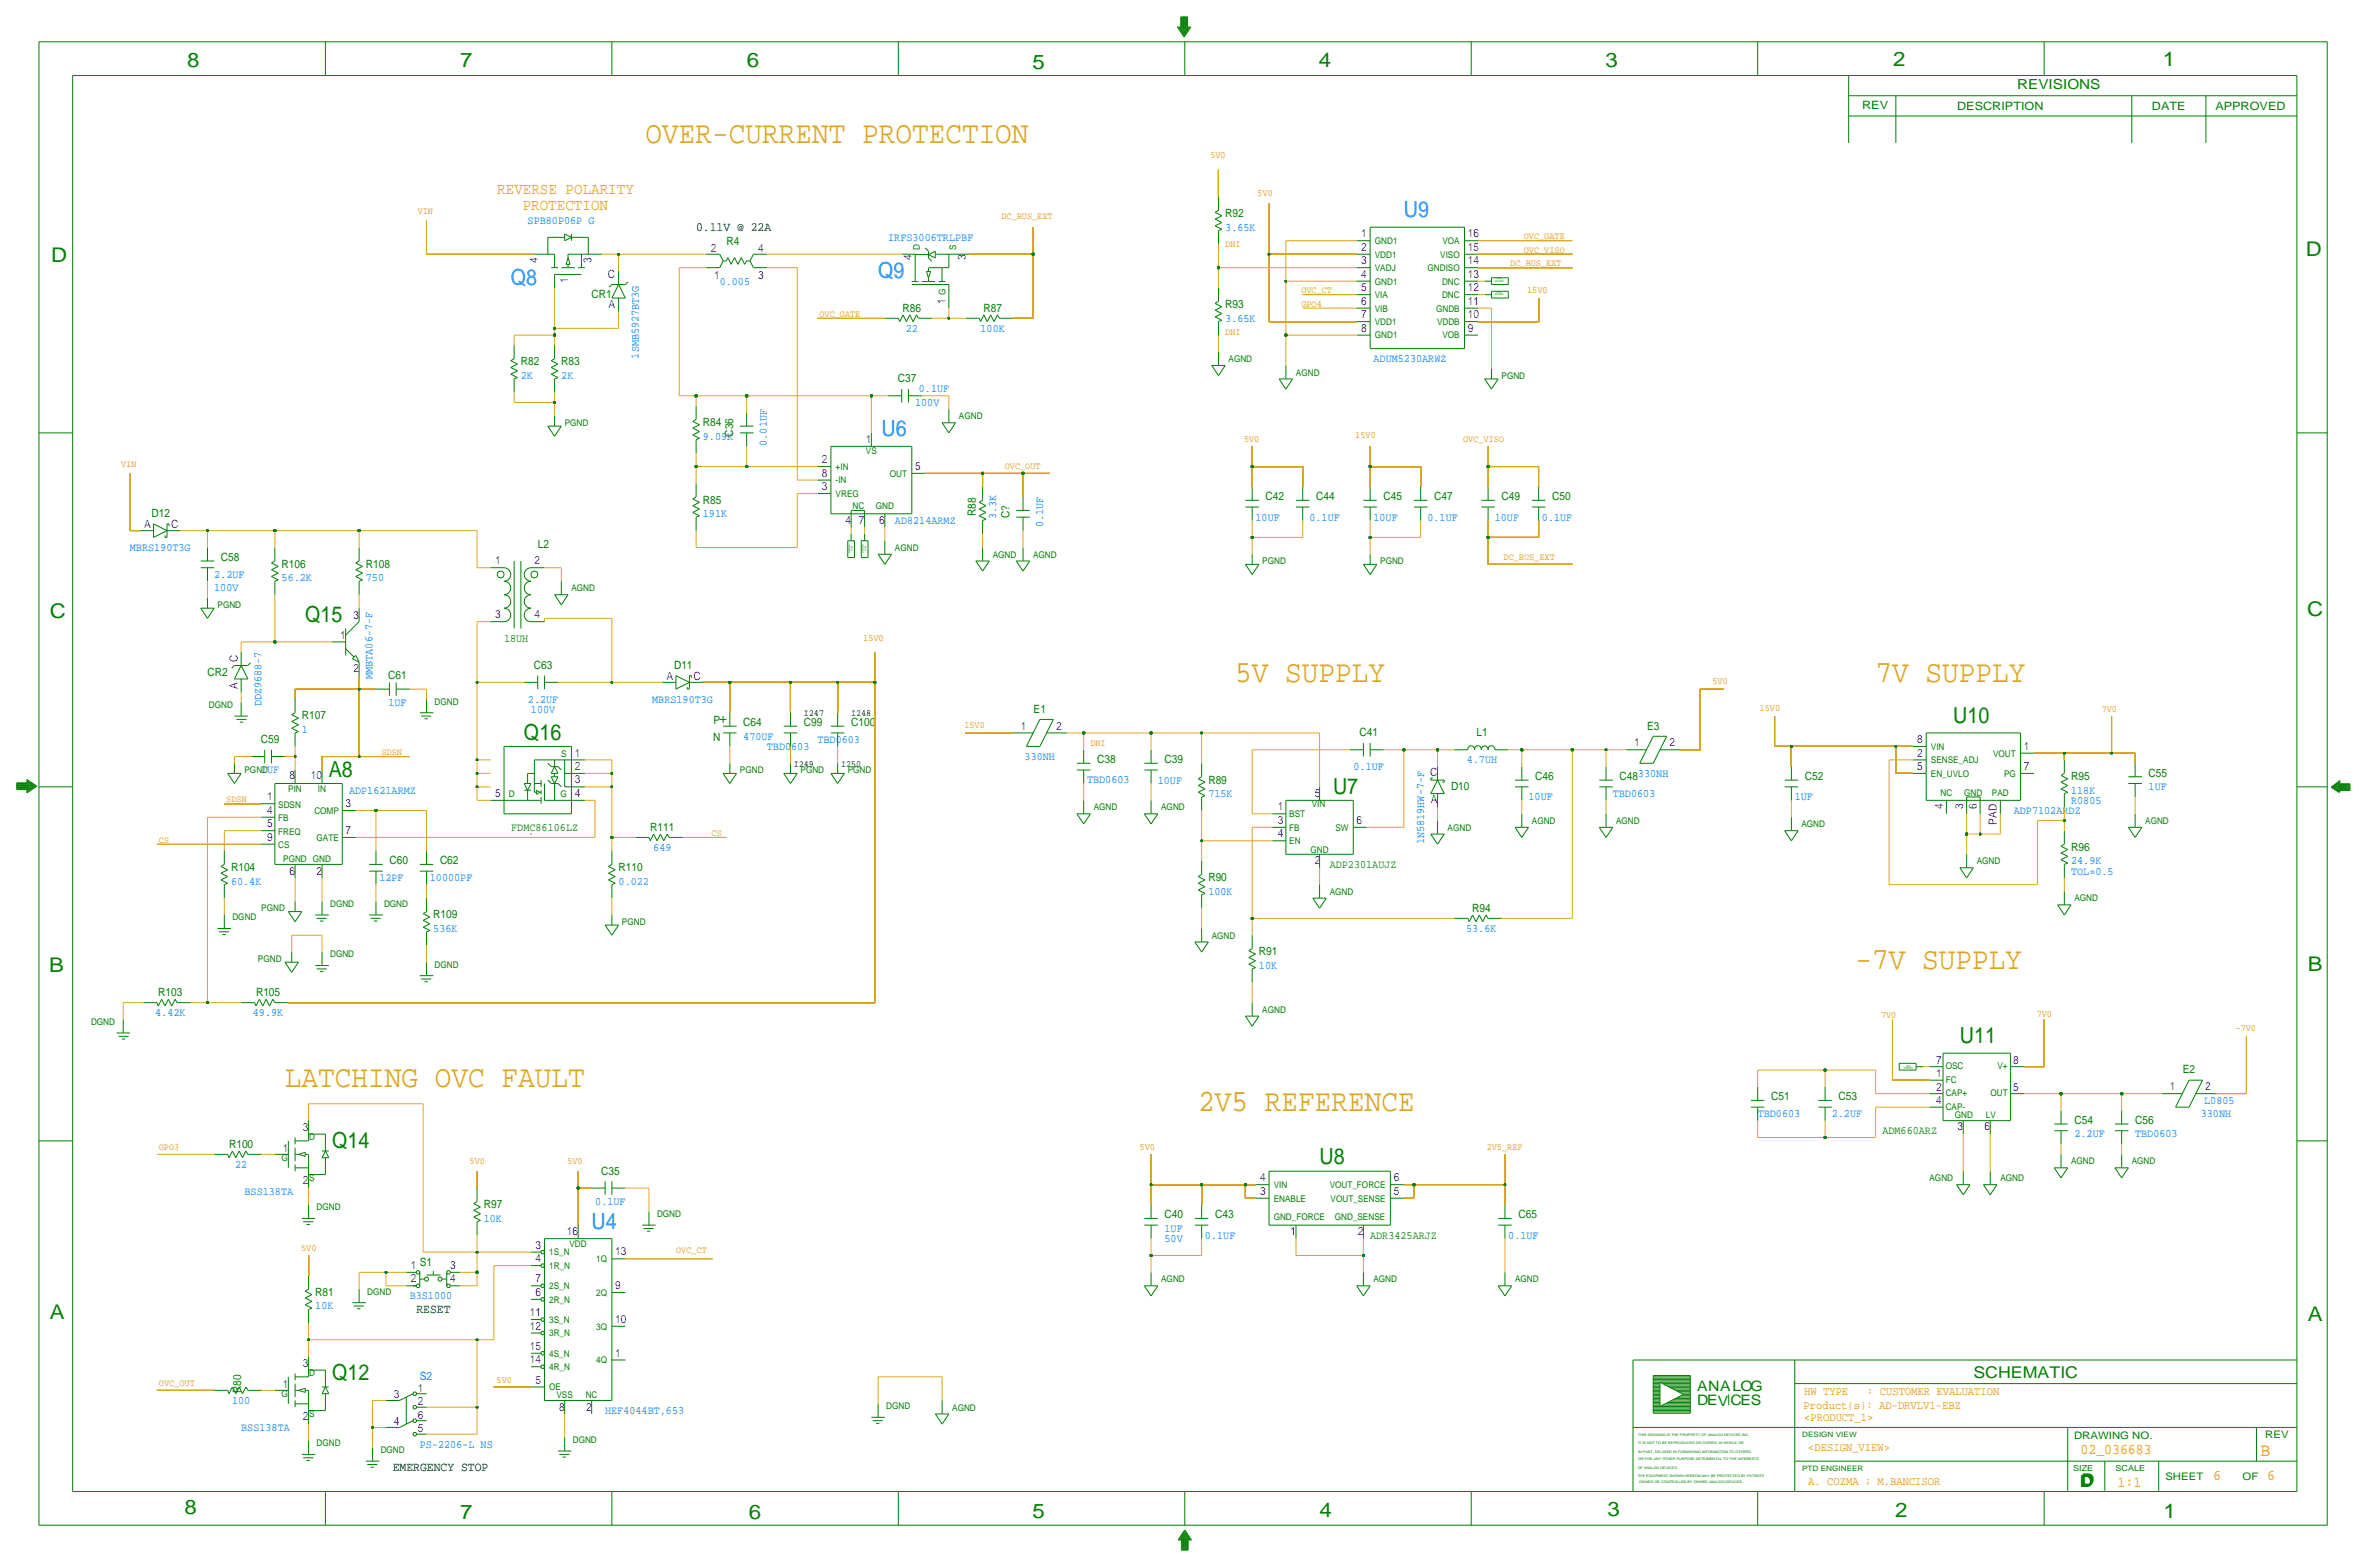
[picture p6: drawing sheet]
<svg xmlns="http://www.w3.org/2000/svg" width="892mm" height="590mm" viewBox="0 0 892 590" stroke-linecap="round" stroke-linejoin="round" font-family="sans-serif">
<defs><g id="words">
<g font-size="11.7">
<text x="243.3" y="53.8">OVER-CURRENT PROTECTION</text>
<text x="465.5" y="257">5V SUPPLY</text>
<text x="706.8" y="257">7V SUPPLY</text>
<text x="699.2" y="365">-7V SUPPLY</text>
<text x="107.4" y="409.4">LATCHING OVC FAULT</text>
<text x="451.6" y="418.3">2V5 REFERENCE</text>
</g>
<g font-size="8.3">
<text x="529" y="81.8">U9</text>
<text x="192.5" y="107.2">Q8</text>
<text x="330.9" y="104.6">Q9</text>
<text x="332.2" y="164.3">U6</text>
<text x="115" y="234.2">Q15</text>
<text x="736" y="272.3">U10</text>
<text x="197.5" y="278.6">Q16</text>
<text x="123.9" y="292.6">A8</text>
<text x="502.4" y="299">U7</text>
<text x="738.6" y="392.9">U11</text>
<text x="125.2" y="432.3">Q14</text>
<text x="497.3" y="438.7">U8</text>
<text x="125.2" y="519.9">Q12</text>
</g>
<text font-size="8.3" fill="#0080ff" x="223" y="462.8">U4</text>
<g font-size="7.6">
<text x="70.6" y="25.4">8</text>
<text x="173.4" y="25.4">7</text>
<text x="281.4" y="25.1">6</text>
<text x="389.1" y="26.2">5</text>
<text x="497" y="25.4">4</text>
<text x="605" y="25.1">3</text>
<text x="713.4" y="24.9">2</text>
<text x="815" y="24.9">1</text>
<text x="19.3" y="98.8">D</text>
<text x="868.9" y="96.5">D</text>
<text x="18.8" y="232.7">C</text>
<text x="869.4" y="232.1">C</text>
<text x="869.6" y="365.8">B</text>
<text x="18.5" y="366">B</text>
<text x="18.8" y="496.8">A</text>
<text x="869.6" y="497.6">A</text>
<text x="69.6" y="570.5">8</text>
<text x="173.4" y="572.3">7</text>
<text x="282.2" y="572.3">6</text>
<text x="389.1" y="571.7">5</text>
<text x="497.3" y="571.5">4</text>
<text x="605.7" y="571.2">3</text>
<text x="714.2" y="571.5">2</text>
<text x="815.3" y="572">1</text>
</g>
<text font-size="7" x="851.9" y="548.4">B</text>
<g font-size="6.1">
<text x="743.7" y="518.9">SCHEMATIC</text>
<text x="783.8" y="560.3">D</text>
<text x="784.3" y="559.8">D</text>
</g>
<g font-size="6">
<text x="187.4" y="72.9">REVERSE POLARITY</text>
<text x="197" y="79.2">PROTECTION</text>
</g>
<g font-size="5.6">
<text x="784" y="547.9">02_036683</text>
<text x="834.1" y="557.5">6</text>
<text x="854.4" y="557.5">6</text>
<text x="798" y="560.1">1:1</text>
</g>
<g font-size="5.4">
<text x="639.5" y="524.2">ANALOG</text>
<text x="639.5" y="529.3">DEV</text>
<text x="652.1" y="529.3">CES</text>
</g>
<text font-size="5.2" x="760.2" y="33.5">REVISIONS</text>
<g font-size="4.8">
<text x="262.3" y="86.9">0.11V @ 22A</text>
<text x="156.9" y="494.5">RESET</text>
<text x="148" y="554.2">EMERGENCY STOP</text>
</g>
<g font-size="4.4">
<text x="679.9" y="525.5">HW TYPE</text>
<text x="703.6" y="525.5">: CUSTOMER EVALUATION</text>
<text x="679.7" y="530.9">Product(s): AD-DRVLV1-EBZ</text>
<text x="679.9" y="535.2">&lt;PRODUCT_1&gt;</text>
<text x="681.4" y="546.6">&lt;DESIGN_VIEW&gt;</text>
<text x="681.4" y="559.3">A. COZMA ; M.BANCISOR</text>
</g>
<g font-size="4.3">
<text x="701.8" y="41.1">REV</text>
<text x="737.6" y="41.4">DESCRIPTION</text>
<text x="811" y="41.4">DATE</text>
<text x="834.8" y="41.4">APPROVED</text>
<text x="461.7" y="81.8">R92</text>
<text x="198.8" y="84.3">SPB80P06P G</text>
<text x="461.7" y="86.9">3.65K</text>
<text x="512.9" y="89.4">1</text>
<text x="553.2" y="89.4">16</text>
<text x="267.8" y="94.9">2</text>
<text x="285.7" y="94.9">4</text>
<text x="334.7" y="90.7">IRFS3006TRLPBF</text>
<text x="512.9" y="94.5">2</text>
<text x="553.2" y="94.5">15</text>
<text x="202.6" y="99.2" transform="rotate(-90 202.6 99.2)">4</text>
<text x="223" y="99.2" transform="rotate(-90 223 99.2)">3</text>
<text x="343.6" y="97.9" transform="rotate(-90 343.6 97.9)">4</text>
<text x="363.9" y="97.9" transform="rotate(-90 363.9 97.9)">3</text>
<text x="512.9" y="99.6">3</text>
<text x="553.2" y="99.6">14</text>
<text x="214.1" y="106.8" transform="rotate(-90 214.1 106.8)">1</text>
<text x="229.1" y="104.6">C</text>
<text x="269.1" y="105">1</text>
<text x="271.2" y="107.5">0.005</text>
<text x="285.7" y="105">3</text>
<text x="512.9" y="104.6">4</text>
<text x="553.2" y="104.6">13</text>
<text x="223" y="112.3">CR1</text>
<text x="512.9" y="109.7">5</text>
<text x="553.2" y="109.7">12</text>
<text x="229.3" y="116.1">A</text>
<text x="340.1" y="117.3">R86</text>
<text x="356.3" y="114.4" transform="rotate(-90 356.3 114.4)">1</text>
<text x="461.7" y="116.1">R93</text>
<text x="512.9" y="114.8">6</text>
<text x="512.9" y="119.9">7</text>
<text x="553.2" y="119.9">10</text>
<text x="553.2" y="114.8">11</text>
<text x="341.3" y="125">22</text>
<text x="369.5" y="125">100K</text>
<text x="461.7" y="121.2">3.65K</text>
<text x="512.9" y="125">8</text>
<text x="553.2" y="125">9</text>
<text x="211.5" y="137.7">R83</text>
<text x="240.7" y="135.1" transform="rotate(-90 240.7 135.1)">1SMB5927BT3G</text>
<text x="517.6" y="136.4">ADUM5230ARWZ</text>
<text x="196.3" y="142.7">2K</text>
<text x="211.5" y="142.7">2K</text>
<text x="346.3" y="147.8">0.1UF</text>
<text x="344.9" y="152.9">100V</text>
<text x="264.9" y="165.6">9.09K</text>
<text x="276.3" y="164.5" transform="rotate(-90 276.3 164.5)">C36</text>
<text x="289" y="167.9" transform="rotate(-90 289 167.9)">0.01UF</text>
<text x="309.7" y="179.6">8</text>
<text x="309.7" y="184.7">3</text>
<text x="264.9" y="189.7">R85</text>
<text x="477" y="188.5">C42</text>
<text x="496" y="188.5">C44</text>
<text x="521.4" y="188.5">C45</text>
<text x="540.5" y="188.5">C47</text>
<text x="565.9" y="188.5">C49</text>
<text x="584.9" y="188.5">C50</text>
<text x="264.9" y="194.8">191K</text>
<text x="337.3" y="197.4">AD8214ARMZ</text>
<text x="367.7" y="194.5" transform="rotate(-90 367.7 194.5)">R88</text>
<text x="375.4" y="195.6" transform="rotate(-90 375.4 195.6)">3.3K</text>
<text x="380.4" y="195.2" transform="rotate(-90 380.4 195.2)">C?</text>
<text x="473.1" y="196.1">10UF</text>
<text x="493.5" y="196.1">0.1UF</text>
<text x="517.6" y="196.1">10UF</text>
<text x="537.9" y="196.1">0.1UF</text>
<text x="563.3" y="196.1">10UF</text>
<text x="581.1" y="196.1">0.1UF</text>
<text x="54.3" y="198.9">A</text>
<text x="64.5" y="198.9">C</text>
<text x="393.1" y="198.5" transform="rotate(-90 393.1 198.5)">0.1UF</text>
<text x="48.9" y="207.5">MBRS190T3G</text>
<text x="202.6" y="206.2">L2</text>
<text x="83.3" y="211.3">C58</text>
<text x="106.1" y="213.9">R106</text>
<text x="137.9" y="213.9">R108</text>
<text x="186.5" y="212.6">1</text>
<text x="201.4" y="212.6">2</text>
<text x="80.7" y="217.7">2.2UF</text>
<text x="106.1" y="218.9">56.2K</text>
<text x="137.9" y="219">750</text>
<text x="80.7" y="222.8">100V</text>
<text x="133.2" y="233.2">3</text>
<text x="186.5" y="232.9">3</text>
<text x="201.4" y="232.9">4</text>
<text x="128.1" y="240.8">1</text>
<text x="189.9" y="241.8">18UH</text>
<text x="89.6" y="249.5" transform="rotate(-90 89.6 249.5)">C</text>
<text x="201.2" y="252">C63</text>
<text x="78.2" y="254.5">CR2</text>
<text x="133.2" y="253">2</text>
<text x="140.4" y="255.8" transform="rotate(-90 140.4 255.8)">MMBTA06-7-F</text>
<text x="146.3" y="255.8">C61</text>
<text x="251.1" y="256">A</text>
<text x="261.3" y="256">C</text>
<text x="89.6" y="259.6" transform="rotate(-90 89.6 259.6)">A</text>
<text x="98.5" y="266.1" transform="rotate(-90 98.5 266.1)">DDZ9688-7</text>
<text x="146.4" y="265.9">1UF</text>
<text x="198.9" y="264.7">2.2UF</text>
<text x="200.1" y="268.5">100V</text>
<text x="245.8" y="264.7">MBRS190T3G</text>
<text x="113.7" y="271">R107</text>
<text x="280.1" y="273.6">C64</text>
<text x="98.3" y="279.9">C59</text>
<text x="113.7" y="276.1">1</text>
<text x="280.1" y="278.6">470UF</text>
<text x="308" y="279.9">TBD0603</text>
<text x="512.3" y="277.4">C41</text>
<text x="556.4" y="277.4">L1</text>
<text x="615.8" y="281.2">1</text>
<text x="629.1" y="281.2">2</text>
<text x="722.5" y="279.9">8</text>
<text x="216.6" y="285">1</text>
<text x="289" y="282.4">TBD0603</text>
<text x="386.1" y="286.3">330NH</text>
<text x="722.5" y="285">2</text>
<text x="762.7" y="282.5">1</text>
<text x="98.4" y="291.3">1UF</text>
<text x="216.6" y="290.1">2</text>
<text x="510.1" y="290.1">0.1UF</text>
<text x="578.6" y="293.9">C46</text>
<text x="610.3" y="293.9">C48</text>
<text x="680.2" y="293.9">C52</text>
<text x="722.5" y="290.1">5</text>
<text x="762.7" y="290.1">7</text>
<text x="780.5" y="293.9">R95</text>
<text x="809.7" y="292.6">C55</text>
<text x="131.5" y="299">ADP1621ARMZ</text>
<text x="216.6" y="295.1">3</text>
<text x="409.6" y="295.1">TBD0603</text>
<text x="436.3" y="295.1">10UF</text>
<text x="455.4" y="295.1">R89</text>
<text x="546.8" y="297.7">D10</text>
<text x="780.5" y="299">118K</text>
<text x="809.7" y="297.7">1UF</text>
<text x="186.5" y="300.2">5</text>
<text x="216.6" y="300.2">4</text>
<text x="455.4" y="300.2">715K</text>
<text x="576" y="301.5">10UF</text>
<text x="607.8" y="300.2">TBD0603</text>
<text x="676.3" y="301.5">1UF</text>
<text x="732.2" y="304.9" transform="rotate(-90 732.2 304.9)">4</text>
<text x="739.8" y="304.9" transform="rotate(-90 739.8 304.9)">3</text>
<text x="744.9" y="304.9" transform="rotate(-90 744.9 304.9)">6</text>
<text x="780.5" y="302.8">R0805</text>
<text x="752.6" y="310.6" transform="rotate(-90 752.6 310.6)">PAD</text>
<text x="758.9" y="306.6">ADP7102ARDZ</text>
<text x="192.7" y="312.9">FDMC86106LZ</text>
<text x="245.1" y="312.9">R111</text>
<text x="246.2" y="320.6">649</text>
<text x="536.7" y="318" transform="rotate(-90 536.7 318)">1N5819HW-7-F</text>
<text x="780.5" y="320.5">R96</text>
<text x="87.1" y="328.2">R104</text>
<text x="146.8" y="325.6">C60</text>
<text x="165.8" y="325.6">C62</text>
<text x="233.1" y="328.2">R110</text>
<text x="501.1" y="326.9">ADP2301AUJZ</text>
<text x="780.5" y="325.6">24.9K</text>
<text x="780.5" y="329.4">TOL=0.5</text>
<text x="87.1" y="333.2">60.4K</text>
<text x="143" y="332">12PF</text>
<text x="162" y="332">10000PF</text>
<text x="233.1" y="333.2">0.022</text>
<text x="455.4" y="332">R90</text>
<text x="455.4" y="337.1">100K</text>
<text x="163.3" y="345.9">R109</text>
<text x="554.7" y="343.4">R94</text>
<text x="163.3" y="351">536K</text>
<text x="552.5" y="351">53.6K</text>
<text x="474.4" y="365">10K</text>
<text x="59.6" y="375.2">R103</text>
<text x="96.5" y="375.2">R105</text>
<text x="58.5" y="382.8">4.42K</text>
<text x="95.3" y="382.8">49.9K</text>
<text x="662.4" y="420.9">TBD0603</text>
<text x="690.3" y="420.9">2.2UF</text>
<text x="804.6" y="423.4">C56</text>
<text x="114.2" y="426.2">3</text>
<text x="709.4" y="427.2">ADM660ARZ</text>
<text x="781.8" y="428.5">2.2UF</text>
<text x="804.6" y="428.5">TBD0603</text>
<text x="106.6" y="433.8">1</text>
<text x="88.6" y="439.9">22</text>
<text x="226.6" y="442.5">C35</text>
<text x="114.2" y="446">2</text>
<text x="474.8" y="445">4</text>
<text x="525.2" y="445">6</text>
<text x="182.3" y="455.2">R97</text>
<text x="224.3" y="453.9">0.1UF</text>
<text x="474.8" y="450.1">3</text>
<text x="525.2" y="450.1">5</text>
<text x="182.3" y="460.2">10K</text>
<text x="572.2" y="459">C65</text>
<text x="438.9" y="464.1">1UF</text>
<text x="438.9" y="467.9">50V</text>
<text x="454.1" y="466.6">0.1UF</text>
<text x="486.3" y="465.3">1</text>
<text x="511.7" y="465.3">2</text>
<text x="516.3" y="466.6">ADR3425ARJZ</text>
<text x="568.4" y="466.6">0.1UF</text>
<text x="154.8" y="478">1</text>
<text x="158.2" y="476.8">S1</text>
<text x="118.8" y="488.2">R81</text>
<text x="154.4" y="489.4">B3S1000</text>
<text x="231.9" y="511">1</text>
<text x="158.2" y="519.9">S2</text>
<text x="90.9" y="524.7" transform="rotate(-90 90.9 524.7)">R80</text>
<text x="228" y="532.6">HEF4044BT,653</text>
<text x="90.9" y="539">BSS138TA</text>
<text x="158.2" y="545.3">PS-2206-L NS</text>
</g>
<g font-size="4.3" fill="#008000">
<text x="273.8" y="92.3">R4</text>
<text x="370.6" y="117.3">R87</text>
<text x="196.3" y="137.7">R82</text>
<text x="338.3" y="144">C37</text>
<text x="264.9" y="160.5">R84</text>
<text x="57.1" y="194.8">D12</text>
<text x="254" y="252">D11</text>
<text x="389.5" y="268.5">E1</text>
<text x="268.9" y="272.5">P</text>
<text x="303" y="273.6">C99</text>
<text x="320.7" y="273.6">C100</text>
<text x="620.7" y="274.8">E3</text>
<text x="268.7" y="279.1">N</text>
<text x="413.5" y="287.5">C38</text>
<text x="438.9" y="287.5">C39</text>
<text x="474.4" y="359.9">R91</text>
<text x="822.6" y="404.4">E2</text>
<text x="667.5" y="414.5">C51</text>
<text x="692.9" y="414.5">C53</text>
<text x="781.8" y="423.4">C54</text>
<text x="86.3" y="432.3">R100</text>
<text x="438.9" y="459">C40</text>
<text x="457.9" y="459">C43</text>
</g>
<g font-size="4.3" fill="#9400d3">
<text x="326.2" y="166.9">1</text>
<text x="309.7" y="174.5">2</text>
<text x="344.9" y="177">5</text>
<text x="318.6" y="197.4">4</text>
<text x="323.7" y="197.4">7</text>
<text x="331.3" y="197.4">6</text>
<text x="384.7" y="274.8">1</text>
<text x="398" y="274.8">2</text>
<text x="109.1" y="293.4">8</text>
<text x="117.1" y="293.4">10</text>
<text x="539" y="292.3">C</text>
<text x="100.7" y="301.5">1</text>
<text x="130.2" y="304">3</text>
<text x="481.5" y="305.3">1</text>
<text x="495.5" y="300.2">5</text>
<text x="539.2" y="302.5">A</text>
<text x="100.7" y="311.7">5</text>
<text x="100.7" y="306.6">4</text>
<text x="481.5" y="310.4">3</text>
<text x="511.2" y="310.4">6</text>
<text x="100.7" y="316.7">9</text>
<text x="130.2" y="314.2">7</text>
<text x="481.5" y="315.5">4</text>
<text x="109.1" y="329.4">6</text>
<text x="119.2" y="329.4">2</text>
<text x="495.5" y="325.6">2</text>
<text x="729.6" y="400.8">7</text>
<text x="758.6" y="400.8">8</text>
<text x="729.6" y="405.9">1</text>
<text x="729.6" y="411">2</text>
<text x="758.6" y="411">5</text>
<text x="817.7" y="410.7">1</text>
<text x="831" y="410.7">2</text>
<text x="729.6" y="416">4</text>
<text x="737.7" y="425.7">3</text>
<text x="747.9" y="425.7">6</text>
<text x="213.6" y="465.3">16</text>
<text x="201.8" y="470.4">3</text>
<text x="231.8" y="472.9">13</text>
<text x="169.6" y="478">3</text>
<text x="201.8" y="475.5">4</text>
<text x="154.8" y="483.1">2</text>
<text x="169.6" y="483.1">4</text>
<text x="201.8" y="483.1">7</text>
<text x="231.8" y="485.6">9</text>
<text x="201.8" y="488.2">6</text>
<text x="199.7" y="495.8">11</text>
<text x="199.7" y="500.9">12</text>
<text x="231.8" y="498.3">10</text>
<text x="199.7" y="508.5">15</text>
<text x="114.2" y="515.1">3</text>
<text x="199.7" y="513.6">14</text>
<text x="201.8" y="521.2">5</text>
<text x="106.6" y="522.7">1</text>
<text x="148.4" y="526.8">3</text>
<text x="157.4" y="524.3">1</text>
<text x="157.4" y="529.3">2</text>
<text x="210.7" y="531.4">8</text>
<text x="220.8" y="531.4">2</text>
<text x="114.2" y="534.9">2</text>
<text x="148.4" y="537">4</text>
<text x="157.4" y="539.5">5</text>
<text x="157.4" y="534.4">6</text>
</g>
<g font-size="4.3" fill="#0080ff">
<text x="552.8" y="287.5">4.7UH</text>
<text x="617.3" y="292.6">330NH</text>
<text x="830.6" y="415.8">L0805</text>
<text x="829.4" y="420.9">330NH</text>
<text x="92.2" y="450.1">BSS138TA</text>
<text x="118.8" y="493.3">10K</text>
<text x="87.4" y="528.8">100</text>
</g>
<g font-size="3.9">
<text x="781.6" y="542.1">DRAWING NO.</text>
<text x="853.6" y="541.8">REV</text>
<text x="816" y="557.4">SHEET</text>
<text x="845.1" y="557.5">OF</text>
</g>
<g font-size="3.6" fill="#ff8c00">
<text x="456.1" y="59.7">5V0</text>
<text x="473.9" y="73.7">5V0</text>
<text x="157.4" y="80.6">VIN</text>
<text x="377.4" y="82.6">DC_BUS_EXT</text>
<text x="574.2" y="90.2">OVC_GATE</text>
<text x="574.2" y="95.3">OVC_VISO</text>
<text x="569.2" y="100.3">DC_BUS_EXT</text>
<text x="490.4" y="110.5">OVC_CT</text>
<text x="575.5" y="110.5">15V0</text>
<text x="308.8" y="119.4">OVC_GATE</text>
<text x="490.4" y="115.6">GPO4</text>
<text x="468.8" y="166.4">5V0</text>
<text x="510.7" y="165.1">15V0</text>
<text x="551.4" y="166.4">OVC_VISO</text>
<text x="45.7" y="175.9">VIN</text>
<text x="566.6" y="210.8">DC_BUS_EXT</text>
<text x="325.3" y="241.3">15V0</text>
<text x="645.4" y="257.8">5V0</text>
<text x="663.1" y="268">15V0</text>
<text x="792" y="268.1">7V0</text>
<text x="363.4" y="274.3">15V0</text>
<text x="143.7" y="284.5">SDSN</text>
<text x="85.3" y="302.3">SDSN</text>
<text x="59.9" y="317.5">CS</text>
<text x="268.2" y="315">CS</text>
<text x="708.9" y="383.5">7V0</text>
<text x="842.5" y="388.4">-7V0</text>
<text x="59.8" y="433.3">GPO3</text>
<text x="429.5" y="433.1">5V0</text>
<text x="560.3" y="433.1">2V5_REF</text>
<text x="213.8" y="438.3">5V0</text>
<text x="113.5" y="471.3">5V0</text>
<text x="254.8" y="472.1">OVC_CT</text>
<text x="187.1" y="520.9">5V0</text>
</g>
<g font-size="3.6">
<text x="461.7" y="93.2">DNI</text>
<text x="461.7" y="126.2">DNI</text>
<text x="378.7" y="176.5">OVC_OUT</text>
<text x="410.9" y="281.2">DNI</text>
<text x="767.5" y="383.3">7V0</text>
<text x="177" y="438.3">5V0</text>
<text x="59.9" y="522">OVC_OUT</text>
</g>
<g font-size="3.5">
<text x="346.7" y="94.2" transform="rotate(-90 346.7 94.2)">D</text>
<text x="360.4" y="94" transform="rotate(-90 360.4 94)">S</text>
<text x="518.1" y="91.9">GND1</text>
<text x="543.6" y="91.9">VOA</text>
<text x="518.1" y="97">VDD1</text>
<text x="542.7" y="97">VISO</text>
<text x="518.1" y="107.2">GND1</text>
<text x="518.1" y="102.1">VADJ</text>
<text x="537.9" y="102.1">GNDISO</text>
<text x="543.4" y="107.2">DNC</text>
<text x="356.3" y="111" transform="rotate(-90 356.3 111)">G</text>
<text x="518.1" y="112.3">VIA</text>
<text x="543.4" y="112.3">DNC</text>
<text x="518.1" y="117.4">VIB</text>
<text x="541.2" y="117.4">GNDB</text>
<text x="518.1" y="122.4">VDD1</text>
<text x="541.5" y="122.4">VDDB</text>
<text x="518.1" y="127.5">GND1</text>
<text x="543.6" y="127.5">VOB</text>
<text x="463" y="136.4">AGND</text>
<text x="488.4" y="141.5">AGND</text>
<text x="565.9" y="142.7">PGND</text>
<text x="212.8" y="160.5">PGND</text>
<text x="361.4" y="158">AGND</text>
<text x="326.3" y="171.2">VS</text>
<text x="314.9" y="177">+IN</text>
<text x="335.3" y="179.6">OUT</text>
<text x="314.9" y="182.1">-IN</text>
<text x="314.9" y="187.2">VREG</text>
<text x="321.3" y="191.8">NC</text>
<text x="330" y="191.8">GND</text>
<text x="337.3" y="207.5">AGND</text>
<text x="374.1" y="210.1">AGND</text>
<text x="389.3" y="210.1">AGND</text>
<text x="475.7" y="212.5">PGND</text>
<text x="520.1" y="212.5">PGND</text>
<text x="215.3" y="222.8">AGND</text>
<text x="82" y="229.1">PGND</text>
<text x="78.8" y="266.7">DGND</text>
<text x="163.8" y="265.4">DGND</text>
<text x="303" y="269.7">I247</text>
<text x="320.8" y="269.7">I248</text>
<text x="211.5" y="285">S</text>
<text x="727.7" y="287.5">SENSE_ADJ</text>
<text x="727.7" y="282.4">VIN</text>
<text x="751.1" y="285">VOUT</text>
<text x="92.2" y="291.3">PGND</text>
<text x="278.8" y="291.3">PGND</text>
<text x="299.2" y="288.8">I249</text>
<text x="301.7" y="291.3">PGND</text>
<text x="316.9" y="288.8">I250</text>
<text x="319.5" y="291.3">PGND</text>
<text x="727.7" y="292.6">EN_UVLO</text>
<text x="755.2" y="292.6">PG</text>
<text x="108.6" y="298.2">PIN</text>
<text x="119.8" y="298.2">IN</text>
<text x="731.3" y="299.7">NC</text>
<text x="740.2" y="299.7">GND</text>
<text x="750.7" y="299.7">PAD</text>
<text x="104.9" y="304.3">SDSN</text>
<text x="191.7" y="300.2">D</text>
<text x="211.2" y="300.2">G</text>
<text x="412.2" y="305.3">AGND</text>
<text x="437.6" y="305.3">AGND</text>
<text x="494.3" y="304">VIN</text>
<text x="118.5" y="306.6">COMP</text>
<text x="485.9" y="307.8">BST</text>
<text x="577.3" y="310.4">AGND</text>
<text x="609" y="310.4">AGND</text>
<text x="678.9" y="311.7">AGND</text>
<text x="808.4" y="310.4">AGND</text>
<text x="119.3" y="316.7">GATE</text>
<text x="485.9" y="312.9">FB</text>
<text x="503.2" y="312.9">SW</text>
<text x="545.5" y="312.9">AGND</text>
<text x="104.9" y="319.3">CS</text>
<text x="485.9" y="318">EN</text>
<text x="493.9" y="321.3">GND</text>
<text x="744.9" y="325.6">AGND</text>
<text x="124.4" y="341.6">DGND</text>
<text x="144.7" y="341.6">DGND</text>
<text x="501.1" y="337.1">AGND</text>
<text x="781.8" y="339.6">AGND</text>
<text x="87.6" y="346.7">DGND</text>
<text x="234.4" y="348.4">PGND</text>
<text x="456.6" y="353.6">AGND</text>
<text x="124.4" y="360.7">DGND</text>
<text x="163.8" y="364.5">DGND</text>
<text x="475.7" y="381.5">AGND</text>
<text x="34.3" y="386.1">DGND</text>
<text x="750.1" y="413">OUT</text>
<text x="736.7" y="421.1">GND</text>
<text x="748.4" y="421.1">LV</text>
<text x="116.5" y="429.5">D</text>
<text x="106.1" y="437.4">G</text>
<text x="780.5" y="438.7">AGND</text>
<text x="803.4" y="438.7">AGND</text>
<text x="116.5" y="445">S</text>
<text x="480" y="447.5">VIN</text>
<text x="501.1" y="447.5">VOUT_FORCE</text>
<text x="727.1" y="445">AGND</text>
<text x="753.8" y="445">AGND</text>
<text x="119.3" y="455.9">DGND</text>
<text x="480" y="452.6">ENABLE</text>
<text x="501.4" y="452.6">VOUT_SENSE</text>
<text x="247.6" y="458.5">DGND</text>
<text x="480" y="459.7">GND_FORCE</text>
<text x="503" y="459.7">GND_SENSE</text>
<text x="207" y="472.9">1S_N</text>
<text x="214.6" y="469.6">VDD</text>
<text x="207" y="478">1R_N</text>
<text x="224.7" y="475.5">1Q</text>
<text x="207" y="485.6">2S_N</text>
<text x="437.6" y="483.1">AGND</text>
<text x="517.6" y="483.1">AGND</text>
<text x="570.9" y="483.1">AGND</text>
<text x="138.4" y="487.7">DGND</text>
<text x="207" y="490.7">2R_N</text>
<text x="224.7" y="488.2">2Q</text>
<text x="207" y="503.4">3R_N</text>
<text x="207" y="498.3">3S_N</text>
<text x="224.7" y="500.9">3Q</text>
<text x="207" y="511">4S_N</text>
<text x="224.7" y="513.6">4Q</text>
<text x="116.5" y="518.4">D</text>
<text x="207" y="516.1">4R_N</text>
<text x="106.1" y="526.3">G</text>
<text x="207" y="523.7">OE</text>
<text x="220.7" y="526.8">NC</text>
<text x="116.5" y="533.9">S</text>
<text x="334" y="530.9">DGND</text>
<text x="358.9" y="531.4">AGND</text>
<text x="119.3" y="544.8">DGND</text>
<text x="215.8" y="543.6">DGND</text>
<text x="143.5" y="547.4">DGND</text>
</g>
<g font-size="3.5" fill="#008000">
<text x="104.9" y="309.4">FB</text>
<text x="104.9" y="314.5">FREQ</text>
<text x="106.7" y="324.9">PGND GND</text>
<text x="98.5" y="343.4">PGND</text>
<text x="97.2" y="362.4">PGND</text>
<text x="733.2" y="402.8">OSC</text>
<text x="733.2" y="407.9">FC</text>
<text x="752.8" y="402.8">V+</text>
<text x="733.2" y="413">CAP+</text>
<text x="733.2" y="418.1">CAP-</text>
<text x="209.7" y="526.8">VSS</text>
</g>
<g font-size="3.1">
<text x="781.3" y="554">SIZE</text>
<text x="797.3" y="554">SCALE</text>
</g>
<g font-size="2.8">
<text x="679.1" y="541.3">DESIGN VIEW</text>
<text x="679.1" y="554">PTD ENGINEER</text>
</g>
<g font-size="1.3">
<text x="617.3" y="541.1">THIS DRAWING IS THE PROPERTY OF ANALOG DEVICES INC.</text>
<text x="617.3" y="543.9">IT IS NOT TO BE REPRODUCED OR COPIED, IN WHOLE OR</text>
<text x="617.3" y="547.2">IN PART, OR USED IN FURNISHING INFORMATION TO OTHERS,</text>
<text x="617.3" y="550">OR FOR ANY OTHER PURPOSE DETRIMENTAL TO THE INTERESTS</text>
<text x="617.2" y="553.2">OF ANALOG DEVICES.</text>
<text x="617.2" y="556.3">THE EQUIPMENT SHOWN HEREON MAY BE PROTECTED BY PATENTS</text>
<text x="617.7" y="558.8">OWNED OR CONTROLLED BY OWNED ANALOG DEVICES.</text>
</g>
<g font-size=".9" fill="#008000">
<text x="563.3" y="106.2">SPARE</text>
<text x="563.3" y="111.3">SPARE</text>
</g>
<g font-size=".9">
<text x="564.1" y="105.2">PIN</text>
<text x="564.1" y="110.2">PIN</text>
<text x="320.5" y="208.4" transform="rotate(-90 320.5 208.4)">SPARE</text>
<text x="321.5" y="207.4" transform="rotate(-90 321.5 207.4)">PIN</text>
<text x="325.6" y="208.4" transform="rotate(-90 325.6 208.4)">SPARE</text>
<text x="326.6" y="207.4" transform="rotate(-90 326.6 207.4)">PIN</text>
<text x="720" y="401.1" transform="rotate(-180 720 401.1)">PIN</text>
<text x="720.8" y="402.1" transform="rotate(-180 720.8 402.1)">SPARE</text>
</g>
</g></defs>
<!-- layer: Print Layer -->
<g fill="none" stroke="#000" stroke-width=".38">
<path d="M14.7 15.7v558.8zM14.7 15.7h862.3zM122.6 15.7v12.7zM230.6 15.7v12.7zM338.5 15.7v12.7zM443.7 10.2h1.3zM443.7 10.2l2.5 3.8zM444.2 10.4h1zM444.2 10.4l2 3.1zM444.7 10.7h.8zM444.7 10.7l1.5 2.3zM445 6.3v3.9z"/>
<path d="M445 6.3h2.5zM445.2 6.6v3.8zM445.2 6.6h2zM445.2 10.9h.5zM445.2 10.9l1 1.5zM445.5 6.9v3.8zM445.5 6.9h1.5zM445.7 11.2h.3zM445.7 7.1v3.8zM445.7 7.1h1zM445.7 11.2l.5 .7zM446 7.4v3.8z"/>
<path d="M446 7.4h.5zM446.2 7.6v4.1zM446.5 11.2h.2zM446.5 7.4v3.8zM446.5 15.7v12.7zM446.7 10.9h.5zM446.7 11.2l-.5 .7zM446.7 7.1v3.8zM447 10.7h.8zM447 6.9v3.8zM447.2 10.4h1.1zM447.2 6.6v3.8z"/>
<path d="M447.2 10.9l-1 1.5zM447.5 10.2h1.3zM447.5 6.4v3.8zM447.8 10.7l-1.6 2.3zM448.3 10.4l-2.1 3.1zM448.8 10.2l-2.6 3.8zM554.4 15.7v12.7zM662.4 15.7v12.7zM770.3 15.7v12.7zM877 15.7v558.8zM27.4 28.4v533.4zM27.4 28.4h838.2z"/>
<path d="M696.7 36.1h168.9zM696.7 28.4v25.4zM714.5 36.1v17.7zM803.4 36.1v17.7zM831.3 36.1v17.7zM865.6 28.4v533.4zM696.7 43.7h168.9zM459.2 64v10.2zM459.2 74.2v5zM478.2 76.7v19.1zM160.7 83.1v12.7zM160.7 95.8h40.7z"/>
<path d="M201.4 95.8h5.1zM206.5 89.4v6.4zM206.5 95.8h2.5zM206.5 89.4h6.3zM209 95.8v5zM212.8 88.1l2.5 1.3zM212.8 88.1v2.6zM212.8 90.7l2.5-1.3zM213.3 99.6h1.5zM214.1 95.8h7.6zM214.1 99.6v1.2zM214.1 97l-.8 2.6z"/>
<path d="M214.1 97l.7 2.6zM214.1 95.8v1.2zM215.3 89.4h6.4zM215.3 88.1v2.6zM219.2 95.8v5zM221.7 89.4v6.4zM221.7 95.8h5.1zM226.8 95.8h6.3zM233.1 95.8h33zM233.1 95.8v6.3zM266.1 95.8h5.1zM271.2 95.8l1.3 2.5z"/>
<path d="M272.5 98.3l-1.3 2.5zM272.5 98.3h1.3zM274.3 97l-.5 1.3zM274.3 97l1.2 2.6zM276.8 97l-1.3 2.6zM276.8 97l1.3 2.6zM279.3 97l1.3 2.6zM279.3 97l-1.2 2.6zM281.4 98.3h1.3zM281.4 98.3l-.8 1.3zM282.7 98.3l1.2 2.5zM283.9 95.8l-1.2 2.5z"/>
<path d="M283.9 95.8h5.1zM289 95.8h50.8zM339.8 95.8h5.1zM344.9 95.9h5.1zM344.9 95.8v10.1zM348.6 93.4l1.3 1.2zM349.9 95.9l2.6 1.3zM349.9 95.9l2.6-1.3zM349.9 94.6v2.6zM349.9 97.2l1.3 1.3zM352.5 94.6v2.6zM352.5 95.8h7.6z"/>
<path d="M357.6 95.8v5zM360.1 95.8h5.1zM365.2 95.8h24.1zM389.3 85.6v10.2zM389.3 95.8v24.1zM457.9 80l1.3-.8zM457.9 80l2.6 1.3zM457.9 82.6l2.6-1.3zM457.9 82.6l2.6 1.2zM457.9 85.1l2.6-1.3zM457.9 85.1l2.6 1.3zM459.2 91.9v8.9z"/>
<path d="M459.2 86.9v5zM459.2 86.9l1.3-.5zM478.2 95.8h33.1zM478.2 95.8v25.4zM484.6 90.7h26.7zM484.6 90.7v15.2zM511.3 95.8h5zM511.3 90.7h5zM516.3 85.6v45.7zM516.3 85.6h35.6zM551.9 85.6v45.7zM551.9 90.7h5.1z"/>
<path d="M551.9 95.8h5.1zM557 95.8h35.5zM557 90.7h35.5zM207.7 100.8h2.6zM209 103.3v5.2zM209 103.4h10.2zM209 108.5v15.2zM211.5 100.8h5.1zM217.9 100.8h2.5zM229.6 108.2l1-1zM230.6 107.2h5.1zM230.6 112.3h5.1z"/>
<path d="M233.1 102.1v5.1zM233.1 112.3v5zM233.1 107.2l-2.5 5.1zM233.1 107.2l2.6 5.1zM233.1 117.3v6.4zM236.7 106.2l-1 1zM256 100.8h10.1zM256 100.8v48.3zM266.1 100.8h5.1zM283.9 100.8h5.1zM289 100.8h11.4zM300.4 100.8v80z"/>
<path d="M308.1 119.9h25.4zM333.5 119.9h5zM338.5 119.9l.5 1.3zM340.3 118.6l-1.3 2.6zM340.3 118.6l1.3 2.6zM342.8 118.6l1.3 2.6zM342.8 118.6l-1.2 2.6zM343.6 106.1h2.5zM343.6 107.2h1.3zM344.9 107.2h10.1zM345.4 118.6l-1.3 2.6zM345.4 118.6l.8 1.3z"/>
<path d="M346.2 119.9h5zM347.4 106.1h5.1zM349.1 102.3h1.6zM349.1 102.3l.8 2.5zM349.9 104.8v1.3zM349.9 101v1.3zM350 100.8h7.6zM350.7 102.3l-.8 2.5zM351.2 119.9h6.4zM353.7 106.1h2.6zM355 101v5.1zM355 107.2h2.6z"/>
<path d="M357.6 111v5.1zM357.6 107.2v3.8zM357.6 119.9h6.3zM357.6 116.1v3.8zM363.9 119.9h5.1zM369 119.9l.5 1.3zM370.8 118.6l-1.3 2.6zM370.8 118.6l1.3 2.6zM373.3 118.6l1.3 2.6zM373.3 118.6l-1.2 2.6zM375.9 118.6l-1.3 2.6zM375.9 118.6l.7 1.3z"/>
<path d="M376.6 119.9h5.1zM381.7 119.9h7.6zM457.9 114.3l1.3-.8zM457.9 114.3l2.6 1.3zM457.9 116.8l2.6-1.2zM457.9 116.8l2.6 1.3zM457.9 119.4l2.6-1.3zM457.9 119.4l2.6 1.3zM459.2 100.8h52.1zM459.2 100.8v7.7zM459.2 108.5v5zM484.6 105.9h26.7z"/>
<path d="M484.6 105.9v20.3zM490.9 111h20.4zM490.9 116.1h20.4zM511.3 116.1h5zM511.3 111h5zM511.3 105.9h5zM511.3 100.8h5zM551.9 100.8h5.1zM551.9 105.9h5.1zM551.9 111h5.1zM551.9 116.1h5.1zM557 100.8h35.5z"/>
<path d="M557 116.1h5.1zM557 105.9h2.5zM557 111h2.5zM559.5 105.9h2.6zM559.5 111h2.6zM562.1 116.1v22.8zM562.1 104.6h6.3zM562.1 104.6v2.6zM562.1 109.7h6.3zM562.1 109.7v2.6zM562.1 107.2h6.3zM562.1 112.3h6.3z"/>
<path d="M568.4 104.6v2.6zM568.4 109.7v2.6zM579.8 112.3v8.9zM192.5 135.9l1.3-.8zM192.5 135.9l2.5 1.3zM192.5 138.4l2.5-1.2zM192.5 138.4l2.5 1.3zM193.8 130v5.1zM193.8 126.2h15.2zM193.8 126.2v3.8zM207.7 135.9l1.3-.8zM207.7 135.9l2.6 1.3z"/>
<path d="M207.7 138.4l2.6-1.2zM207.7 138.4l2.6 1.3zM209 130v5.1zM209 123.7h24.1zM209 123.7v2.5zM209 126.2v3.8zM456.6 137.7l2.6 3.8zM456.6 137.7h5.1zM459.2 126.2v6.4zM459.2 121.2v5zM459.2 121.2l1.3-.5zM459.2 132.6v5z"/>
<path d="M461.7 137.7l-2.5 3.8zM478.2 121.2h33.1zM484.6 126.2h26.7zM484.6 126.2v11.5zM484.6 137.7v4.9zM511.3 126.2h5zM511.3 121.2h5zM516.3 131.3h35.6zM551.9 121.2h5.1zM551.9 126.2h5.1zM557 121.2h22.8zM562.1 138.9v3.8z"/>
<path d="M192.5 141l2.5-1.3zM192.5 141l2.5 1.2zM193.8 142.7v5.1zM193.8 142.7l1.2-.5zM193.8 151.6h15.2zM193.8 147.8v3.8zM207.7 141l2.6-1.3zM207.7 141l2.6 1.2zM209 142.7v5.1zM209 142.7l1.3-.5zM209 156.7v3.8zM209 147.8v3.8z"/>
<path d="M209 151.6v5.1zM256 149.1h6.3zM261.1 158.8l1.2-.8zM261.1 158.8l2.5 1.2zM262.3 152.9v5.1zM262.3 149.1h19.1zM262.3 149.1v3.8zM281.4 155.4v5.1zM281.4 149.1h47zM281.4 149.1v6.3zM328.4 149.1h6.3zM328.4 149.1v14z"/>
<path d="M334.7 149.1h5.1zM339.8 146.6v5zM342.3 149.1h5.1zM342.3 146.6v5zM347.4 149.1h10.2zM355 159.3l2.6 3.8zM355 159.3h5.1zM357.6 154.2v5zM357.6 149.1v5.1zM360.1 159.3l-2.5 3.8zM482 142.7l2.6 3.9zM482 142.7h5.1z"/>
<path d="M487.1 142.7l-2.5 3.9zM559.5 142.7h5.1zM559.5 142.7l2.6 3.9zM564.6 142.7l-2.5 3.9zM14.7 163.1h12.7zM49 178.3v21.6zM206.5 160.5h5zM206.5 160.5l2.5 3.8zM211.5 160.5l-2.5 3.8zM261.1 161.3l2.5-1.3zM261.1 161.3l2.5 1.3zM261.1 163.8l2.5-1.2z"/>
<path d="M261.1 163.8l2.5 1.3zM262.3 165.6v5.1zM262.3 165.6l1.3-.5zM262.3 175.8h19.1zM262.3 175.8v6.3zM262.3 170.7v5.1zM278.8 163.1h5.1zM278.8 160.5h5.1zM281.4 163.1v5zM281.4 175.8h26.7zM281.4 168.1v7.7zM308.1 175.8h5z"/>
<path d="M313.1 168.1h30.5zM313.1 168.1v25.4zM328.4 163.1v5zM343.6 178.3h5.1zM343.6 168.1v25.4zM348.7 178.3h21.6zM370.3 178.3v5.1zM370.3 178.3h15.2zM385.5 178.3h10.2zM385.5 178.3v8.9zM471.9 168.1v7.7zM471.9 175.8h19z"/>
<path d="M471.9 175.8v7.6zM490.9 175.8v7.6zM516.3 168.1v7.7zM516.3 175.8h19.1zM516.3 175.8v7.6zM535.4 175.8v7.6zM560.8 168.1v7.7zM560.8 175.8h19zM560.8 175.8v7.6zM579.8 175.8v7.6zM865.6 163.1h11.4zM49 199.9h3.8z"/>
<path d="M52.8 199.9h5.1zM57.9 197.4l5 2.5zM57.9 197.4v5zM62.9 197.4h.8zM62.9 197.4v5zM62.9 199.9h5.1zM63.7 197.4v.7zM68 199.9h10.2zM78.2 199.9v6.3zM78.2 199.9h25.4zM103.6 199.9h31.7zM103.6 199.9v6.3z"/>
<path d="M135.3 199.9v6.3zM135.3 199.9h44.5zM179.8 199.9v14zM261.1 188l1.2-.8zM261.1 188l2.5 1.2zM261.1 190.5l2.5-1.3zM261.1 190.5l2.5 1.3zM261.1 193l2.5-1.2zM261.1 193l2.5 1.3zM262.3 194.8v5.1zM262.3 182.1v5.1zM262.3 194.8l1.3-.5z"/>
<path d="M262.3 199.9v6.3zM300.4 180.8h7.7zM300.4 185.9h7.7zM300.4 185.9v20.3zM308.1 185.9h5zM308.1 180.8h5zM313.1 193.5h30.5zM320.8 198.6v2.6zM320.8 193.5v5.1zM320.8 192.3h5zM320.8 192.3v1.2zM325.8 193.5v5.1z"/>
<path d="M325.8 192.3v1.2zM325.8 198.6v2.6zM333.5 198.6v5.1zM333.5 193.5v5.1zM369 189.2l1.3-.7zM369 189.2l2.6 1.3zM369 191.8l2.6-1.3zM369 191.8l2.6 1.2zM369 194.3l2.6-1.3zM369 194.3l2.6 1.3zM370.3 183.4v5.1zM370.3 196.1v5.1z"/>
<path d="M370.3 196.1l1.3-.5zM383 194.8h5.1zM383 192.3h5.1zM385.5 194.8v5.1zM385.5 187.2v5.1zM385.5 199.9v6.3zM469.3 188.5h5.1zM469.3 191h5.1zM471.9 196.1v6.3zM471.9 191v5.1zM471.9 183.4v5.1zM488.4 188.5h5.1z"/>
<path d="M488.4 191h5.1zM490.9 196.1v6.3zM490.9 191v5.1zM490.9 183.4v5.1zM513.8 188.5h5.1zM513.8 191h5.1zM516.3 196.1v6.3zM516.3 191v5.1zM516.3 183.4v5.1zM532.8 188.5h5.1zM532.8 191h5.1zM535.4 196.1v6.3z"/>
<path d="M535.4 191v5.1zM535.4 183.4v5.1zM558.2 188.5h5.1zM558.2 191h5.1zM560.8 196.1v6.3zM560.8 191v5.1zM560.8 183.4v5.1zM577.3 188.5h5.1zM577.3 191h5.1zM579.8 196.1v6.3zM579.8 191v5.1zM579.8 183.4v5.1z"/>
<path d="M57.9 202.4l5-2.5zM62.2 202.4h.7zM62.2 201.7v.7zM75.6 211.3h5.1zM75.6 213.9h5.1zM78.2 213.9v5zM78.2 206.2v5.1zM78.2 218.9v6.4zM102.3 212.1l1.3-.8zM102.3 212.1l2.6 1.3zM102.3 214.6l2.6-1.2zM102.3 214.6l2.6 1.3z"/>
<path d="M102.3 217.2l2.6-1.3zM102.3 217.2l2.6 1.2zM103.6 218.9v5.1zM103.6 206.2v5.1zM103.6 218.9l1.3-.5zM134.1 212.1l1.2-.8zM134.1 212.1l2.5 1.3zM134.1 214.6l2.5-1.2zM134.1 214.6l2.5 1.3zM134.1 217.2l2.5-1.3zM134.1 217.2l2.5 1.2zM135.3 218.9v5.1z"/>
<path d="M135.3 206.2v5.1zM135.3 218.9l1.3-.5zM179.8 213.9h5.1zM184.9 213.9h5zM189.9 213.9a2.54 2.54 0 0 1 2.6 2.5 2.54 2.54 0 0 1-2.6 2.5 2.54 2.54 0 0 1 2.6 2.6 2.54 2.54 0 0 1-2.6 2.5 2.54 2.54 0 0 1 2.6 2.6 2.54 2.54 0 0 1-2.6 2.5 2.54 2.54 0 0 1 2.6 2.5 2.54 2.54 0 0 1-2.6 2.6M193.8 211.3v25.4zM196.3 211.3v25.4zM200.1 213.9h5.1zM200.1 213.9a2.54 2.54 0 0 0-2.5 2.5 2.54 2.54 0 0 0 2.5 2.5 2.54 2.54 0 0 0-2.5 2.6 2.54 2.54 0 0 0 2.5 2.5 2.54 2.54 0 0 0-2.5 2.6 2.54 2.54 0 0 0 2.5 2.5 2.54 2.54 0 0 0-2.5 2.5 2.54 2.54 0 0 0 2.5 2.6M205.2 213.9h6.3zM211.5 218.9v5zM211.5 213.9v5z"/>
<path d="M262.3 206.2h38.1zM319.5 203.7v6.4zM319.5 210.1h2.5zM319.5 203.7h2.5zM320.8 201.2v2.5zM322 203.7v6.4zM324.6 203.7v6.4zM324.6 210.1h2.5zM324.6 203.7h2.5zM325.8 201.2v2.5zM327.1 203.7v6.4zM330.9 208.8l2.6 3.8z"/>
<path d="M330.9 208.8h5.1zM333.5 203.7v5zM336 208.8l-2.5 3.8zM367.7 211.3l2.6 3.8zM367.7 211.3h5.1zM370.3 201.2v5zM370.3 206.2v5zM372.8 211.3l-2.5 3.8zM383 211.3l2.5 3.8zM383 211.3h5.1zM385.5 206.2v5zM388.1 211.3l-2.6 3.8z"/>
<path d="M469.3 212.6h5.1zM469.3 212.6l2.6 3.8zM471.9 202.4h19zM471.9 202.4v6.4zM471.9 208.8v3.8zM474.4 212.6l-2.5 3.8zM513.8 212.6h5.1zM513.8 212.6l2.5 3.8zM516.3 202.4h19.1zM516.3 202.4v6.4zM516.3 208.8v3.8zM518.9 212.6l-2.6 3.8z"/>
<path d="M560.8 212.6h31.7zM560.8 202.4v10.2zM560.8 202.4h19zM75.6 229.1h5.1zM75.6 229.1l2.6 3.8zM78.2 225.3v3.8zM80.7 229.1l-2.5 3.8zM103.6 224v17.8zM130.3 236.7v10.2zM130.3 239.3l5-5.1zM135.3 224v5.1zM135.3 229.1v5.1z"/>
<path d="M179.8 234.2v22.8zM179.8 234.2h5.1zM184.9 234.2h5zM200.1 234.2h5.1zM205.2 232.9h25.4zM205.2 232.9v1.3zM209 224l2.5 3.8zM209 224h5.1zM214.1 224l-2.6 3.8zM230.6 232.9v24.1zM87.3 251.7l1-1zM88.3 255.8h5.1z"/>
<path d="M88.3 250.7h5.1zM90.9 255.8v5.1zM90.9 245.6v5.1zM90.9 250.7l-2.6 5.1zM90.9 250.7l2.5 5.1zM90.9 241.8h12.7zM90.9 241.8v3.8zM93.4 250.7l1-1zM103.6 241.8h21.6zM111.2 259.6h24.1zM111.2 259.6v3.8zM125.2 241.8h5.1z"/>
<path d="M130.3 244.3l3.2 3.2zM132.8 248.2l2.5 1.2zM132.8 248.2l1.3-1.3zM134.1 246.9l1.2 2.5zM135.3 259.6v25.4zM135.3 259.6h6.4zM135.3 254.5v5.1zM135.3 249.4v5.1zM141.7 259.6h5.1zM146.8 257v5.1zM149.3 259.6h5.1zM149.3 257v5.1z"/>
<path d="M154.4 259.6h6.3zM160.7 259.6v3.8zM179.8 257v29.3zM179.8 257h17.8zM197.6 257h5zM202.6 254.5v5.1zM205.2 257h5.1zM205.2 254.5v5.1zM210.3 257h20.3zM230.6 257h19zM249.6 257h5.1zM254.7 254.5l5.1 2.5z"/>
<path d="M254.7 254.5v5.1zM254.7 259.6l5.1-2.6zM259 259.6h.8zM259 258.8v.8zM259.8 254.5h.8zM259.8 254.5v5.1zM259.8 257h5.1zM260.6 254.5v.8zM264.9 257h10.1zM275 257h22.9zM275 257v11.5zM297.9 257h17.8z"/>
<path d="M297.9 257v11.5zM315.7 257v11.5zM315.7 257h13.9zM329.6 245.6v11.4zM329.6 257v120.7zM640.8 259.6h8.9zM640.8 259.6v22.8zM88.3 269.7h5.1zM89.1 271h3.8zM90.4 272h1.2zM90.9 264.7v5zM90.9 260.9v3.8z"/>
<path d="M109.9 269.2l1.3-.7zM109.9 269.2l2.6 1.3zM109.9 271.8l2.6-1.3zM109.9 271.8l2.6 1.3zM109.9 274.3l2.6-1.2zM109.9 274.3l2.6 1.3zM111.2 276.1v5.1zM111.2 263.4v5.1zM111.2 276.1l1.3-.5zM158.2 268.5h5.1zM158.7 269.7h3.8zM160 270.8h1.2z"/>
<path d="M160.7 263.4v5.1zM271.2 271h2.6zM272.5 269.7v2.6zM272.5 273.6h5.1zM272.5 276.1h5.1zM275 276.1v5.1zM275 268.5v5.1zM295.4 273.6h5zM295.4 276.1h5zM297.9 276.1v5.1zM297.9 268.5v5.1zM313.1 273.6h5.1z"/>
<path d="M313.1 276.1h5.1zM315.7 276.1v5.1zM315.7 268.5v5.1zM363.9 276.1h17.8zM381.7 276.1h7.6zM391.9 271l-5.1 10.2zM391.9 271h5.1zM394.4 276.1h7.6zM397 271l-5.1 10.2zM402 276.1h6.4zM408.4 276.1h25.4zM408.4 276.1v6.3z"/>
<path d="M433.8 276.1h19zM433.8 276.1v6.3zM452.8 276.1h44.5zM452.8 276.1v11.4zM497.3 276.1v20.3zM513.8 279.9v5.1zM516.3 279.9v5.1zM623 277.4l-5.1 10.1zM623 277.4h5.1zM628.1 277.4l-5.1 10.1zM668.7 269.7v11.5zM725.9 276.1h35.5z"/>
<path d="M725.9 276.1v25.4zM761.4 276.1v25.4zM795.7 269.7v14zM6.3 294.9h3.8zM6.3 294.9v2.5zM6.3 297.4h3.8zM6.6 295.1v2.1zM6.6 295.1h3.8zM6.6 297.2h3.8zM6.8 296.9h3.8zM6.8 295.4v1.5zM6.8 295.4h3.8z"/>
<path d="M7.1 296.7h3.8zM7.1 295.7v1zM7.1 295.7h3.8zM7.3 296.4h3.8zM7.3 295.9v.5zM7.3 295.9h3.8zM7.6 296.2h4zM10.1 297.4v1.3zM10.1 298.7l3.8-2.5zM10.1 293.6l3.8 2.6zM10.1 293.6v1.3zM10.4 298.2l3-2z"/>
<path d="M10.4 297.2v1zM10.4 294.1v1zM10.4 294.1l3 2.1zM10.6 297.7l2.3-1.5zM10.6 296.9v.8zM10.6 294.6v.8zM10.6 294.6l2.3 1.6zM10.9 295.1v.6zM10.9 295.1l1.5 1.1zM10.9 296.7v.5zM10.9 297.2l1.5-1zM11.1 296.7l.8-.5z"/>
<path d="M11.1 295.7v.2zM11.1 295.7l.8 .5zM11.1 296.4v.3zM14.7 296.4h12.7zM85.8 291.3h5.1zM85.8 291.3l2.5 3.8zM88.3 287.5v3.8zM88.3 285h6.4zM88.3 285v2.5zM90.9 291.3l-2.6 3.8zM94.7 285h5.1zM99.8 282.4v5.1z"/>
<path d="M102.3 285h5.1zM102.3 282.4v5.1zM103.6 295.1v30.5zM103.6 295.1h25.4zM107.4 285h3.8zM111.2 281.2v3.8zM111.2 285v5.1zM111.2 290.1v5zM121.4 285v5.1zM121.4 285h13.9zM121.4 290.1v5zM129 295.1v30.5z"/>
<path d="M135.3 285h19.1zM179.8 296.4h5.1zM179.8 291.3h5.1zM179.8 296.4v5.1zM179.8 291.3v5.1zM179.8 286.3v5zM179.8 286.3h5.1zM189.9 281.2v25.4zM189.9 281.2h25.4zM197.6 295.1l1.2 2.6zM197.6 295.1h2.5zM197.6 297.7h2.5z"/>
<path d="M198.8 297.7v3.8zM198.8 291.3v3.8zM198.8 291.3h2.6zM200.1 295.1l-1.3 2.6zM201.4 298.5h.7zM201.4 286.3v12.2zM201.4 295.1h2.5zM201.4 286.3h13.9zM202.1 297.7v1.5zM202.1 299.2l1.3-.7zM202.1 297.7l1.3 .8zM203.4 298.5h.5z"/>
<path d="M203.9 297.7v1.5zM203.9 293.9v2.5zM205.2 295.1v6.4zM206.5 293.9l1.2 1.2zM206.5 287.5l1.2 1.3zM207.7 295.1h2.6zM207.7 292.6h2.6zM207.7 292.6l1.3 2.5zM207.7 288.8h2.6zM207.7 291.3h2.6zM208.9 291.3v1.3zM209 288.8l1.3 2.5z"/>
<path d="M209 286.3v2.5zM209 295.1v6.4zM209 288.8l-1.3 2.5zM210.3 295.1l1.2 1.3zM210.3 288.8l1.2 1.3zM210.3 292.6l-1.3 2.5zM212.8 286.3v10.1zM212.8 291.3h2.5zM212.8 296.4h2.5zM215.3 281.2v25.4zM215.3 296.4h5.1zM215.3 291.3h5.1z"/>
<path d="M215.3 286.3h5.1zM220.4 296.4h10.2zM220.4 291.3h10.2zM220.4 286.3h10.2zM230.6 291.3v5.1zM230.6 296.4v19.1zM230.6 286.3v5zM272.5 291.3h5.1zM272.5 291.3l2.5 3.8zM275 287.5v3.8zM275 281.2v6.3zM277.6 291.3l-2.6 3.8z"/>
<path d="M295.4 291.3h5zM295.4 291.3l2.5 3.8zM297.9 287.5v3.8zM297.9 281.2v6.3zM300.4 291.3l-2.5 3.8zM313.1 291.3h5.1zM313.1 291.3l2.6 3.8zM315.7 287.5v3.8zM315.7 281.2v6.3zM318.2 291.3l-2.5 3.8zM386.8 281.2h5.1zM405.8 287.5h5.1z"/>
<path d="M405.8 290.1h5.1zM408.4 295.1v6.4zM408.4 290.1v5zM408.4 282.4v5.1zM431.2 287.5h5.1zM431.2 290.1h5.1zM433.8 295.1v6.4zM433.8 290.1v5zM433.8 282.4v5.1zM451.6 293.4l1.2-.8zM451.6 293.4l2.5 1.2zM451.6 295.9l2.5-1.3z"/>
<path d="M451.6 295.9l2.5 1.3zM451.6 298.5l2.5-1.3zM451.6 298.5l2.5 1.2zM452.8 287.5v5.1zM471.9 282.4v24.2zM471.9 282.4h36.8zM497.3 296.4v5.1zM508.7 282.4h5.1zM516.3 282.4h5.1zM521.4 282.4h7.6zM529 282.4h12.7zM529 282.4v29.3z"/>
<path d="M539.2 293.1h.8zM539.2 293.1v.8zM539.2 293.9h5.1zM539.2 299h5.1zM541.7 282.4h6.4zM541.7 282.4v6.4zM541.7 288.8v5.1zM541.7 299v5zM541.7 293.9l-2.5 5.1zM541.7 293.9l2.6 5.1zM543.5 294.6h.8zM544.3 293.9v.7z"/>
<path d="M548.1 282.4h5.1zM558.2 282.4a1.26 1.26 0 0 0-1.3-1.5 1.26 1.26 0 0 0-1.2 1.5 1.29 1.29 0 0 0-1.3-1.5 1.29 1.29 0 0 0-1.2 1.5M558.2 282.4a1.26 1.26 0 0 1 1.3-1.4 1.26 1.26 0 0 1 1.2 1.4M563.3 282.4a1.27 1.27 0 0 0-1.3-1.5 1.27 1.27 0 0 0-1.2 1.6M563.3 282.4h5.1zM568.4 282.4h5.1zM570.9 293.9h5.1zM570.9 296.4h5.1zM573.5 282.4h19zM573.5 282.4v6.4zM573.5 296.4v5.1zM573.5 288.8v5.1z"/>
<path d="M592.5 282.4h12.7zM592.5 282.4v63.5zM602.7 293.9h5.1zM602.7 296.4h5.1zM605.2 282.4h7.7zM605.2 282.4v6.4zM605.2 296.4v5.1zM605.2 288.8v5.1zM612.9 282.4h7.6zM617.9 287.5h5.1zM625.6 282.4h7.6zM633.2 282.4h7.6z"/>
<path d="M668.7 281.2h6.4zM672.5 293.9h5.1zM672.5 296.4h5.1zM675.1 281.2h39.4zM675.1 281.2v7.6zM675.1 296.4v5.1zM675.1 288.8v5.1zM711.9 286.3v46.9zM711.9 286.3h8.9zM714.5 291.3h6.3zM714.5 281.2v10.1zM714.5 281.2h6.3z"/>
<path d="M720.8 286.3h5.1zM720.8 281.2h5.1zM720.8 291.3h5.1zM761.4 291.3h5.1zM761.4 283.7h5.1zM766.5 283.7h11.5zM776.7 292.1l1.3-.8zM776.7 292.1l2.5 1.3zM776.7 294.6l2.5-1.2zM776.7 294.6l2.5 1.3zM776.7 297.2l2.5-1.3zM776.7 297.2l2.5 1.3z"/>
<path d="M778 299v5zM778 286.3v5zM778 299l1.2-.5zM778 283.7h17.7zM778 283.7v2.6zM795.7 283.7h8.9zM802.1 292.6h5.1zM802.1 295.1h5.1zM804.6 283.7v3.8zM804.6 295.1v5.1zM804.6 287.5v5.1zM865.6 296.4h11.4z"/>
<path d="M878.5 296.5l3-2zM878.5 296.5l3 2.1zM878.7 296.5l3.1 1.8zM878.7 296.5l3.1-2.5zM879 296.5l2.3-1.5zM879 296.5l2.3 1.5zM879.5 296.5l1.5 1zM879.5 296.5l1.5-1zM880 296.5l.8 .5zM880 296.5l.8-.5zM880.3 296.5h4zM880.8 296.3h3.8z"/>
<path d="M880.8 296v.3zM880.8 296.8v.2zM880.8 296.8h3.8zM881 296h3.8zM881 295.5v.5zM881 297v.5zM881 297h3.8zM881.3 297.3h3.8zM881.3 295.8h3.8zM881.3 295v.8zM881.3 297.3v.7zM881.5 297.5h3.8z"/>
<path d="M881.5 295.5h3.8zM881.5 294.5v1zM881.5 297.5v1.1zM881.8 297.8h3.8zM881.8 297.8v.5zM881.8 294v1.2zM881.8 295.2h3.8zM884.6 296.3v.5zM884.8 296v1zM885.1 295.8v1.5zM885.3 295.5v2zM885.6 295.2v2.6z"/>
<path d="M59.1 318h39.4zM78.2 307.8h20.3zM78.2 307.8v69.9zM84.5 302.8h14zM84.5 312.9h14zM84.5 312.9v7.6zM98.5 318h5.1zM98.5 312.9h5.1zM98.5 307.8h5.1zM98.5 302.8h5.1zM129 315.5h5.1zM129 305.3h5.1z"/>
<path d="M134.1 315.5h90.1zM134.1 305.3h7.6zM141.7 305.3h19zM141.7 305.3v15.2zM160.7 305.3v15.2zM179.8 301.5h5.1zM184.9 301.5h5zM189.9 301.5h8.9zM189.9 306.6h25.4zM198.8 301.5h5.1zM200.1 314.1h.1M203.9 300.2v2.6z"/>
<path d="M205.2 301.5h10.1zM215.3 301.5h5.1zM220.4 301.5h3.8zM224.2 301.5v14zM230.6 315.5h8.9zM230.6 315.5v5zM239.5 315.5h5.1zM244.6 315.5l.5 1.2zM246.3 314.2l-1.2 2.5zM246.3 314.2l1.3 2.5zM248.9 314.2l1.2 2.5zM248.9 314.2l-1.3 2.5z"/>
<path d="M251.4 314.2l-1.3 2.5zM251.4 314.2l.8 1.3zM252.2 315.5h5.1zM257.3 315.5h16.5zM405.8 306.6l2.6 3.8zM405.8 306.6h5.1zM408.4 301.5v5zM410.9 306.6l-2.5 3.8zM431.2 306.6l2.6 3.8zM431.2 306.6h5.1zM433.8 301.5v5zM436.3 306.6l-2.5 3.8z"/>
<path d="M452.8 316.7h26.7zM452.8 305.3v11.4zM452.8 316.7v7.7zM452.8 300.2v5.1zM452.8 300.2l1.3-.5zM471.9 311.7v34.2zM471.9 311.7h7.6zM471.9 306.6h7.6zM479.5 316.7h5.1zM479.5 311.7h5.1zM479.5 306.6h5.1zM484.6 301.5h25.4z"/>
<path d="M484.6 301.5v20.3zM510 301.5v20.3zM510 311.7h5.1zM515.1 311.7h13.9zM539.2 314.2l2.5 3.8zM539.2 314.2h5.1zM541.7 304v5.1zM541.7 309.1v5zM544.3 314.2l-2.6 3.8zM570.9 311.7l2.6 3.8zM570.9 311.7h5.1zM573.5 301.5v5.1z"/>
<path d="M573.5 306.6v5zM576 311.7l-2.5 3.8zM602.7 311.7l2.5 3.8zM602.7 311.7h5.1zM605.2 301.5v5.1zM605.2 306.6v5zM607.8 311.7l-2.6 3.8zM672.5 312.9l2.6 3.8zM672.5 312.9h5.1zM675.1 301.5v6.3zM675.1 307.8v5zM677.6 312.9l-2.5 3.8z"/>
<path d="M725.9 301.5h35.5zM733.5 301.5v5.1zM741.1 306.6v7.6zM741.1 314.2v7.6zM741.1 301.5v5.1zM741.1 300.2h5.1zM741.1 300.2v1.3zM741.1 314.2h5.1zM746.2 314.2h7.6zM746.2 301.5v5.1zM746.2 300.2v1.3zM746.2 306.6v7.6z"/>
<path d="M753.8 306.6v7.6zM753.8 301.5v5.1zM767.8 309.1v24.1zM767.8 309.1h10.2zM776.7 318.8l1.3-.8zM776.7 318.8l2.5 1.2zM778 312.9v5.1zM778 304v5.1zM778 309.1v3.8zM802.1 311.7l2.5 3.8zM802.1 311.7h5.1zM804.6 300.2v6.4z"/>
<path d="M804.6 306.6v5zM807.2 311.7l-2.6 3.8zM83.3 326.4l1.2-.8zM83.3 326.4l2.5 1.3zM83.3 328.9l2.5-1.2zM83.3 328.9l2.5 1.3zM83.3 331.5l2.5-1.3zM83.3 331.5l2.5 1.2zM84.5 333.2v5.1zM84.5 320.5v5.1zM84.5 333.2l1.3-.5zM84.5 338.3v6.4z"/>
<path d="M103.6 325.6h25.4zM111.2 339.6v3.8zM111.2 330.7v8.9zM111.2 325.6v5.1zM121.4 330.7v8.9zM121.4 325.6v5.1zM121.4 339.6v5.1zM139.1 325.6h5.1zM139.1 328.2h5.1zM141.7 328.2v5zM141.7 320.5v5.1zM141.7 339.6v5.1z"/>
<path d="M141.7 333.2v6.4zM158.2 325.6h5.1zM158.2 328.2h5.1zM160.7 328.2v5zM160.7 320.5v5.1zM160.7 338.3v5.1zM160.7 333.2v5.1zM229.3 326.4l1.3-.8zM229.3 326.4l2.6 1.3zM229.3 328.9l2.6-1.2zM229.3 328.9l2.6 1.3zM229.3 331.5l2.6-1.3z"/>
<path d="M229.3 331.5l2.6 1.2zM230.6 333.2v5.1zM230.6 320.5v5.1zM230.6 333.2l1.3-.5zM230.6 338.3v6.4zM451.6 330.2l1.2-.8zM451.6 330.2l2.5 1.3zM451.6 332.7l2.5-1.2zM451.6 332.7l2.5 1.3zM451.6 335.3l2.5-1.3zM451.6 335.3l2.5 1.3zM452.8 337.1v5z"/>
<path d="M452.8 324.4v5zM452.8 337.1l1.3-.5zM484.6 321.8h25.4zM494.7 338.3l2.6 3.8zM494.7 338.3h5.1zM497.3 321.8v5.1zM497.3 326.9v6.3zM497.3 333.2v5zM499.8 338.3l-2.5 3.8zM711.9 333.2h55.9zM738.6 326.9l2.5 3.8zM738.6 326.9h5.1z"/>
<path d="M741.1 321.8v5zM743.7 326.9l-2.6 3.8zM776.7 321.3l2.5-1.3zM776.7 321.3l2.5 1.3zM776.7 323.9l2.5-1.3zM776.7 323.9l2.5 1.2zM778 335.8v5zM778 325.6v5.1zM778 325.6l1.2-.5zM778 330.7v5.1zM82 349.8h5.1zM82.5 351h3.8z"/>
<path d="M83.8 352h1.2zM84.5 344.7v5.1zM108.7 343.4h5zM108.7 343.4l2.5 3.8zM109.9 358.6v3.9zM109.9 352.3h11.5zM109.9 352.3v6.3zM113.7 343.4l-2.5 3.8zM118.8 344.7h5.1zM119.3 345.9h3.8zM120.6 347h1.3zM121.4 352.3v6.3z"/>
<path d="M121.4 358.6v5.1zM139.1 344.7h5.1zM139.6 345.9h3.9zM140.9 347h1.3zM159.5 344.2l1.2-.8zM159.5 344.2l2.5 1.2zM159.5 346.7l2.5-1.3zM159.5 346.7l2.5 1.3zM159.5 349.3l2.5-1.3zM159.5 349.3l2.5 1.2zM160.7 351v5.1zM160.7 351l1.3-.5z"/>
<path d="M160.7 356.1v6.4zM228 348.5h5.1zM228 348.5l2.6 3.8zM230.6 344.7v3.8zM233.1 348.5l-2.5 3.8zM450.3 354.8l2.5 3.8zM450.3 354.8h5.1zM452.8 342.1v7.7zM452.8 349.8v4.9zM455.4 354.8l-2.6 3.8zM470.6 358.1l1.3-.7zM470.6 358.1l2.6 1.3z"/>
<path d="M471.9 345.9v6.4zM471.9 345.9h76.2zM471.9 352.3v5.1zM548.1 345.9h5.1zM553.2 345.9l.5 1.3zM554.9 344.7l-1.2 2.5zM554.9 344.7l1.3 2.5zM557.5 344.7l1.2 2.5zM557.5 344.7l-1.3 2.5zM560 344.7l-1.3 2.5zM560 344.7l.8 1.2zM560.8 345.9h5.1z"/>
<path d="M565.9 345.9h26.6zM775.4 340.9l2.6 3.8zM775.4 340.9h5.1zM780.5 340.9l-2.5 3.8zM46.4 377.7h7.7zM46.4 377.7v6.3zM54.1 377.7h5zM59.1 377.7l.5 1.3zM60.9 376.4l-1.3 2.6zM60.9 376.4l1.3 2.6zM63.4 376.4l1.3 2.6zM63.4 376.4l-1.2 2.6z"/>
<path d="M66 376.4l-1.3 2.6zM66 376.4l.8 1.3zM66.8 377.7h5zM71.8 377.7h6.4zM78.2 377.7h12.7zM90.9 377.7h5.1zM96 377.7l.5 1.3zM97.7 376.4l-1.2 2.6zM97.7 376.4l1.3 2.6zM100.3 376.4l1.2 2.6zM100.3 376.4l-1.3 2.6zM102.8 376.4l-1.3 2.6z"/>
<path d="M102.8 376.4l.8 1.3zM103.6 377.7h5.1zM107.4 362.5h5.1zM107.4 362.5l2.5 3.8zM108.7 377.7h220.9zM112.5 362.5l-2.6 3.8zM118.8 363.7h5.1zM119.3 365h3.8zM120.6 366h1.3zM158.2 367.5h5.1zM158.7 368.8h3.8zM160 369.8h1.2z"/>
<path d="M160.7 362.5v5zM470.6 360.7l2.6-1.3zM470.6 360.7l2.6 1.3zM470.6 363.2l2.6-1.2zM470.6 363.2l2.6 1.3zM471.9 370.1v7.6zM471.9 365v5.1zM471.9 365l1.3-.5zM471.9 377.7v5zM43.9 389.1h5.1zM44.7 390.4h3.8zM45.9 391.4h1.3z"/>
<path d="M46.4 384v5.1zM469.3 382.8l2.6 3.8zM469.3 382.8h5.1zM474.4 382.8l-2.5 3.8zM713.2 384v22.9zM732.2 396.7h25.4zM732.2 396.7v25.4zM757.6 396.7v25.4zM770.3 384v17.8zM846.5 390.4v21.6zM116.3 415.8h43.2zM116.3 415.8v6.3z"/>
<path d="M159.5 415.8v55.9zM659.8 414.5h5.1zM659.8 417.1h5.1zM662.4 403.1h25.4zM662.4 403.1v6.3zM662.4 417.1v5zM662.4 409.4v5.1zM685.2 414.5h5.1zM685.2 417.1h5.1zM687.8 403.1h19zM687.8 403.1v6.3zM687.8 417.1v5z"/>
<path d="M687.8 409.4v5.1zM706.8 403.1v8.9zM706.8 412h20.4zM706.8 417.1v11.4zM706.8 417.1h20.4zM713.2 406.9h14zM715.7 400.6h6.4zM715.7 403.1h6.4zM715.7 400.6v2.5zM722.1 400.6v2.5zM722.1 401.8h2.5zM724.6 401.8h2.6z"/>
<path d="M727.2 401.8h5zM727.2 417.1h5zM727.2 412h5zM727.2 406.9h5zM757.6 401.8h5.1zM757.6 412h5.1zM762.7 401.8h7.6zM762.7 412h14zM776.7 412v6.3zM776.7 412h22.8zM776.7 418.3v5.1zM799.5 412h15.3z"/>
<path d="M799.5 412v6.3zM799.5 418.3v5.1zM814.8 412h7.6zM819.9 417.1h5zM824.9 406.9l-5 10.2zM824.9 406.9h5.1zM827.5 412h7.6zM830 406.9l-5.1 10.2zM835.1 412h11.4zM14.7 429.8h12.7zM59.1 434.8h21.6zM80.7 434.8h5.1z"/>
<path d="M85.8 434.8l.5 1.3zM87.6 433.6l-1.3 2.5zM87.6 433.6l1.2 2.5zM90.1 433.6l1.3 2.5zM90.1 433.6l-1.3 2.5zM92.7 433.6l-1.3 2.5zM92.7 433.6l.7 1.2zM93.4 434.8h5.1zM98.5 434.8h5.1zM103.6 434.8h5.1zM108.7 429.8v10.1zM111.2 434.8h1.3z"/>
<path d="M111.2 439.9h5.1zM111.2 438.7v2.5zM111.2 429.8h5.1zM111.2 428.5v2.5zM111.2 432.3v5.1zM112.5 434.8l2.5-.7zM112.5 434.8l2.5 .8zM115 434.8h1.3zM115 434.1v1.5zM116.3 422.1v5.1zM116.3 427.2v2.6zM116.3 427.2h6.3z"/>
<path d="M116.3 434.8v7.7zM121.4 433.6h2.5zM121.4 436.1h2.5zM122.6 433.6l1.3 2.5zM122.6 436.1v6.4zM122.6 427.2v6.4zM122.6 433.6l-1.2 2.5zM433.8 434.8v11.5zM567.1 434.8v11.5zM662.4 428.5h25.4zM662.4 422.1v6.4zM687.8 428.5h19z"/>
<path d="M687.8 422.1v6.4zM732.2 422.1h25.4zM739.9 427.2v14zM739.9 422.1v5.1zM750 422.1v5.1zM750 427.2v14zM774.1 423.4h5.1zM774.1 426h5.1zM774.1 439.9l2.6 3.8zM774.1 439.9h5.1zM776.7 431v3.8zM776.7 426v5z"/>
<path d="M776.7 434.8v5zM779.2 439.9l-2.5 3.8zM797 423.4h5.1zM797 426h5.1zM797 439.9l2.5 3.8zM797 439.9h5.1zM799.5 431v3.8zM799.5 426v5zM799.5 434.8v5zM802.1 439.9l-2.6 3.8zM865.6 429.8h11.4zM113.7 459h5.1z"/>
<path d="M116.3 453.9v5.1zM116.3 447.5v6.4zM116.3 442.5v5zM116.3 442.5h6.3zM178.5 453.4l1.3-.8zM178.5 453.4l2.6 1.3zM178.5 455.9l2.6-1.2zM178.5 455.9l2.6 1.3zM178.5 458.5l2.6-1.3zM178.5 458.5l2.6 1.2zM179.8 447.5v5.1zM179.8 441.2v6.3z"/>
<path d="M217.9 441.2v6.3zM217.9 447.5v14zM217.9 447.5h5.1zM223 447.5h5zM228 445v5.1zM230.6 447.5h5.1zM230.6 445v5.1zM235.7 447.5h8.9zM244.6 456.4v5.1zM244.6 447.5v8.9zM431.2 459h5.1zM433.8 446.3h19z"/>
<path d="M433.8 446.3v7.6zM433.8 453.9v5.1zM450.3 459h5.1zM452.8 446.3h16.5zM452.8 446.3v7.6zM452.8 453.9v5.1zM469.3 451.4h3.9zM469.3 446.3v5.1zM469.3 446.3h3.9zM473.2 446.3h5zM473.2 451.4h5zM478.2 441.2h45.8z"/>
<path d="M478.2 441.2v20.3zM524 446.3h5zM524 451.4h5zM524 441.2v20.3zM529 446.3h3.8zM529 451.4h3.8zM532.8 446.3h34.3zM532.8 446.3v5.1zM564.6 459h5.1zM567.1 446.3v7.6zM567.1 453.9v5.1zM737.3 446.3l2.6 3.8z"/>
<path d="M737.3 446.3h5.1zM739.9 441.2v5zM742.4 446.3l-2.5 3.8zM747.5 446.3l2.5 3.8zM747.5 446.3h5.1zM750 441.2v5zM752.6 446.3l-2.6 3.8zM114.2 460.2h3.9zM115.5 461.3h1.3zM116.3 472.9v7.7zM135.3 479.3h10.2zM135.3 479.3v6.3z"/>
<path d="M145.5 479.3v5.1zM145.5 479.3h7.6zM153.1 479.3h3.8zM158.2 479.3v5zM159.5 471.7h20.3zM163.3 478.8v1.5zM168.4 479.6v4.8zM169.7 479.3h3.7zM173.4 479.3h6.4zM179.8 460.2v5.1zM179.8 460.2l1.3-.5zM179.8 465.3v6.4z"/>
<path d="M179.8 471.7v7.6zM179.8 479.3v5.1zM179.8 471.7h20.3zM186.1 476.8v27.9zM186.1 476.8h14zM200.1 476.8h3.8zM200.1 471.7h3.8zM205.2 466.6h25.4zM205.2 466.6v61zM217.9 461.5v5.1zM230.6 466.6v61zM230.6 474.2h5.1z"/>
<path d="M235.7 474.2h33zM242 461.5h5.1zM242.5 462.8h3.8zM243.8 463.8h1.3zM431.2 461.5h5.1zM433.8 472.9h19zM433.8 466.6v6.3zM433.8 472.9v6.4zM433.8 479.3v5zM433.8 461.5v5.1zM450.3 461.5h5.1zM452.8 466.6v6.3z"/>
<path d="M452.8 461.5v5.1zM478.2 461.5h45.8zM488.4 461.5v5.1zM488.4 466.6v6.3zM488.4 472.9h25.4zM513.8 461.5v5.1zM513.8 479.3v5zM513.8 466.6v6.3zM513.8 472.9v6.4zM564.6 461.5h5.1zM567.1 466.6v12.7zM567.1 479.3v5z"/>
<path d="M567.1 461.5v5.1zM115 486.4l1.3-.8zM115 486.4l2.6 1.3zM115 489l2.6-1.3zM115 489l2.6 1.2zM115 491.5l2.6-1.3zM115 491.5l2.6 1.3zM116.3 493.3v5zM116.3 480.6v5zM116.3 493.3l1.3-.5zM116.3 498.3v6.4zM132.8 490.7h5.1z"/>
<path d="M133.3 492h3.8zM134.6 493h1.2zM135.3 485.6v5.1zM145.5 484.4h7.6zM153.1 484.4h3.8zM155.7 484.4h1zM158.2 481.8h1.8zM160.7 480.3h5.4zM166.6 481.8h1.8zM169.7 484.4h3.7zM173.4 484.4h6.4zM200.1 497.1h3.8z"/>
<path d="M200.1 484.4h3.8zM200.1 489.5h3.8zM230.6 499.6h5.1zM230.6 486.9h5.1zM431.2 484.4l2.6 3.8zM431.2 484.4h5.1zM436.3 484.4l-2.5 3.8zM511.3 484.4l2.5 3.8zM511.3 484.4h5zM516.3 484.4l-2.5 3.8zM564.6 484.4l2.5 3.8zM564.6 484.4h5.1z"/>
<path d="M569.7 484.4l-2.6 3.8zM108.7 518.7v10.1zM111.2 518.7h5.1zM111.2 517.4v2.5zM116.3 504.7h63.5zM116.3 504.7v6.3zM116.3 511v5.1zM116.3 516.1v2.6zM116.3 516.1h6.3zM122.6 516.1v6.4zM179.8 504.7v25.4zM179.8 504.7h6.3z"/>
<path d="M200.1 509.8h3.8zM200.1 514.9h3.8zM200.1 502.2h3.8zM230.6 512.3h5.1zM330.9 518.7h24.1zM330.9 518.7v10.1zM355 518.7v8.9zM615.4 512.3v49.5zM615.4 512.3h250.2zM623 518.2h14zM623 518.7h14zM623 519.7h14z"/>
<path d="M623 519.2h14zM623 518.2v14.2zM637 518.2v14.2zM676.4 512.3v49.5zM59.1 523.7h21.6zM80.7 523.7h5.1zM85.8 523.7l.5 1.3zM87.6 522.5l-1.3 2.5zM87.6 522.5l1.2 2.5zM90.1 522.5l1.3 2.5zM90.1 522.5l-1.3 2.5zM92.7 522.5l-1.3 2.5z"/>
<path d="M92.7 522.5l.7 1.2zM93.4 523.7h5.1zM98.5 523.7h5.1zM103.6 523.7h5.1zM111.2 523.7h1.3zM111.2 528.8h5.1zM111.2 527.6v2.5zM111.2 521.2v5.1zM112.5 523.7l2.5-.7zM112.5 523.7l2.5 .8zM115 523.7h1.3zM115 523v1.5z"/>
<path d="M116.3 536.4v6.4zM116.3 531.4v5zM116.3 531.4h6.3zM116.3 523.7v7.7zM121.4 522.5h2.5zM121.4 525h2.5zM122.6 522.5l1.3 2.5zM122.6 525v6.4zM122.6 522.5l-1.2 2.5zM140.4 527.6h5.1zM140.4 527.6v10.1zM140.4 537.7h5.1z"/>
<path d="M140.4 537.7v7.6zM145.5 537.7h5.1zM145.5 527.6h5.1zM150.6 537.7l5.1-2.5zM150.6 527.6l5.1-2.6zM153.1 526.3v10.1zM157 535.2h3.7zM157 530.1h3.7zM157 525h3.7zM160.7 530.1h19.1zM179.8 530.1v10.2zM186.1 522.5h14z"/>
<path d="M200.1 522.5h5.1zM205.2 527.6h25.4zM212.8 532.6v8.9zM212.8 527.6v5zM223 527.6v5zM328.4 533.9h5.1zM328.9 535.2h3.8zM330.1 536.2h1.3zM330.9 528.8v5.1zM352.5 532.6l2.5 3.8zM352.5 532.6h5.1zM355 527.6v4.9z"/>
<path d="M357.6 532.6l-2.6 3.8zM615.4 537.7h250.2zM623 528.3h2.6zM623 529.3h2.6zM623 529.8h14zM623 520.7h14zM623 532.4h14zM623 531.9h14zM623 531.4h14zM623 530.4h14zM623 530.9h14zM623 526.3h2.6z"/>
<path d="M623 525.3h2.6zM623 527.3h2.6zM623 525.8h2.6zM623 527.8h2.6zM623 528.8h2.6zM623 526.8h2.6zM623 523.2h2.6zM623 524.8h2.6zM623 523.7h2.6zM623 522.7h2.6zM623 524.3h2.6zM623 521.7h2.6z"/>
<path d="M623 521.2h2.6zM623 522.2h2.6zM623 520.2h14zM625.6 529.8l8.8-4.5zM625.6 520.7v9.1zM625.6 520.7l8.8 4.6zM626.6 529.3h10.4zM626.6 521.2h10.4zM627.3 521.7h9.7zM627.6 528.8h9.4zM628.3 522.2h8.7zM628.6 528.3h8.4z"/>
<path d="M629.6 527.8h7.4zM629.6 522.7h7.4zM630.4 527.3h6.6zM630.4 523.2h6.6zM631.4 523.7h5.6zM631.4 526.8h5.6zM632.4 526.3h4.6zM632.4 524.3h4.6zM633.4 525.8h3.6zM633.4 524.8h3.6zM634.4 525.3h2.6zM651.5 525.3v4z"/>
<path d="M676.4 521.2h189.2zM779.2 537.7v23.9zM850.3 537.7v12.7zM113.7 547.9h5.1zM114.2 549.1h3.9zM115.5 550.2h1.3zM116.3 542.8v5.1zM137.9 550.4h5.1zM138.4 551.7h3.8zM139.6 552.7h1.3zM140.4 545.3v5.1zM157 540.3h3.7z"/>
<path d="M160.7 540.3h19.1zM210.3 546.6h5zM210.8 547.9h3.8zM212 548.9h1.3zM212.8 541.5v5.1zM676.4 550.4h189.2zM793.2 550.4v11.2zM813.5 550.4v11.4zM14.7 574.5h862.3zM27.4 561.8h838.2zM122.6 561.8v12.7zM230.6 561.8v12.7z"/>
<path d="M338.5 561.8v12.7zM444.4 579.9h1.1zM445 579.6h.7zM445.5 579.4h.5zM445.5 579.9v3.8zM445.7 579.6v3.8zM446 579.4v3.8zM446 579.1h.2zM446.2 579.1v3.8zM446.5 577.3l-1.5 2.3zM446.5 578.4l-.5 .7zM446.5 576.3l2.5 3.8z"/>
<path d="M446.5 576.8l-2.1 3.1zM446.5 577.9l-1 1.5zM446.5 561.8v12.7zM446.5 576.3l-2.6 3.8zM446.5 576.8l2 3.1zM446.5 577.3l1.5 2.3zM446.5 578.6v4.1zM446.5 578.4l.5 .7zM446.5 577.9l1 1.5zM446.7 579.1h.3zM446.7 579.1v3.8zM447 579.4v3.8z"/>
<path d="M447 579.4h.5zM447.2 579.6h.8zM447.2 579.6v3.8zM447.5 579.9v3.8zM447.5 579.9h1zM554.4 561.8v12.7zM662.4 561.8v12.7zM770.3 561.8v12.7zM443.9 580.1h1.3zM445.2 583.9h2.6zM445.2 580.1v3.8zM445.5 583.7h2z"/>
<path d="M445.7 583.4h1.5zM446 583.2h1zM446.2 582.9h.5zM447.8 580.1v3.8zM447.8 580.1h1.2z"/>
<circle cx="188.7" cy="216.4" r="1.28"/>
<circle cx="201.4" cy="216.4" r="1.28"/>
<circle cx="157.5" cy="479.3" r=".67"/>
<circle cx="169" cy="479.3" r=".67"/>
<circle cx="204.5" cy="476.8" r=".67"/>
<circle cx="204.5" cy="471.7" r=".67"/>
<circle cx="157.5" cy="484.4" r=".67"/>
<circle cx="160.7" cy="481.8" r=".77"/>
<circle cx="165.8" cy="481.8" r=".77"/>
<circle cx="169" cy="484.4" r=".67"/>
<circle cx="204.5" cy="497.1" r=".67"/>
<circle cx="204.5" cy="484.4" r=".67"/>
<circle cx="204.5" cy="489.5" r=".67"/>
<circle cx="204.5" cy="514.9" r=".67"/>
<circle cx="204.5" cy="509.8" r=".67"/>
<circle cx="204.5" cy="502.2" r=".67"/>
<circle cx="156.3" cy="535.2" r=".67"/>
<circle cx="156.3" cy="530.1" r=".67"/>
<circle cx="156.3" cy="525" r=".67"/>
<circle cx="156.3" cy="540.3" r=".67"/>
</g>
<g fill="#000" stroke="#000" stroke-width=".38">
<circle cx="233.1" cy="95.8" r=".41"/>
<circle cx="389.3" cy="95.8" r=".51"/>
<circle cx="478.2" cy="95.8" r=".41"/>
<circle cx="357.6" cy="119.9" r=".41"/>
<circle cx="459.2" cy="100.8" r=".51"/>
<circle cx="484.6" cy="105.9" r=".41"/>
<circle cx="209" cy="126.2" r=".51"/>
<circle cx="209" cy="123.7" r=".41"/>
<circle cx="484.6" cy="126.2" r=".51"/>
<circle cx="209" cy="151.6" r=".51"/>
<circle cx="262.3" cy="149.1" r=".51"/>
<circle cx="281.4" cy="149.1" r=".51"/>
<circle cx="328.4" cy="149.1" r=".51"/>
<circle cx="262.3" cy="175.8" r=".51"/>
<circle cx="281.4" cy="175.8" r=".51"/>
<circle cx="370.3" cy="178.3" r=".51"/>
<circle cx="385.5" cy="178.3" r=".51"/>
<circle cx="471.9" cy="175.8" r=".51"/>
<circle cx="516.3" cy="175.8" r=".51"/>
<circle cx="560.8" cy="175.8" r=".51"/>
<circle cx="78.2" cy="199.9" r=".41"/>
<circle cx="103.6" cy="199.9" r=".51"/>
<circle cx="135.3" cy="199.9" r=".51"/>
<circle cx="471.9" cy="202.4" r=".51"/>
<circle cx="516.3" cy="202.4" r=".51"/>
<circle cx="560.8" cy="202.4" r=".51"/>
<circle cx="103.6" cy="241.8" r=".51"/>
<circle cx="135.3" cy="259.6" r=".41"/>
<circle cx="179.8" cy="257.1" r=".41"/>
<circle cx="230.6" cy="257.1" r=".41"/>
<circle cx="275" cy="257.1" r=".51"/>
<circle cx="297.9" cy="257.1" r=".41"/>
<circle cx="315.7" cy="257.1" r=".41"/>
<circle cx="329.6" cy="257.1" r=".51"/>
<circle cx="408.4" cy="276.1" r=".51"/>
<circle cx="433.8" cy="276.1" r=".51"/>
<circle cx="452.8" cy="276.1" r=".41"/>
<circle cx="111.2" cy="285" r=".41"/>
<circle cx="135.3" cy="285" r=".41"/>
<circle cx="179.8" cy="286.3" r=".41"/>
<circle cx="179.8" cy="296.4" r=".41"/>
<circle cx="179.8" cy="291.3" r=".41"/>
<circle cx="230.6" cy="291.3" r=".41"/>
<circle cx="230.6" cy="296.4" r=".41"/>
<circle cx="529" cy="282.5" r=".51"/>
<circle cx="541.7" cy="282.5" r=".51"/>
<circle cx="573.5" cy="282.5" r=".51"/>
<circle cx="592.5" cy="282.5" r=".51"/>
<circle cx="605.2" cy="282.5" r=".41"/>
<circle cx="675.1" cy="281.2" r=".51"/>
<circle cx="714.4" cy="281.2" r=".41"/>
<circle cx="777.9" cy="283.7" r=".41"/>
<circle cx="795.7" cy="283.7" r=".41"/>
<circle cx="141.7" cy="305.3" r=".51"/>
<circle cx="230.6" cy="315.5" r=".51"/>
<circle cx="452.8" cy="316.7" r=".41"/>
<circle cx="741.1" cy="314.2" r=".51"/>
<circle cx="746.2" cy="314.2" r=".41"/>
<circle cx="777.9" cy="309.1" r=".41"/>
<circle cx="471.9" cy="346" r=".51"/>
<circle cx="78.2" cy="377.7" r=".51"/>
<circle cx="687.8" cy="403.1" r=".51"/>
<circle cx="776.7" cy="412" r=".51"/>
<circle cx="799.5" cy="412" r=".51"/>
<circle cx="687.8" cy="428.5" r=".51"/>
<circle cx="217.9" cy="447.6" r=".51"/>
<circle cx="433.8" cy="446.3" r=".41"/>
<circle cx="452.8" cy="446.3" r=".51"/>
<circle cx="469.3" cy="446.3" r=".51"/>
<circle cx="532.8" cy="446.3" r=".51"/>
<circle cx="567.1" cy="446.3" r=".41"/>
<circle cx="145.5" cy="479.3" r=".41"/>
<circle cx="179.8" cy="479.3" r=".51"/>
<circle cx="179.8" cy="471.7" r=".41"/>
<circle cx="433.8" cy="473" r=".51"/>
<circle cx="513.8" cy="473" r=".51"/>
<circle cx="116.3" cy="504.7" r=".41"/>
<circle cx="179.8" cy="504.7" r=".41"/>
<circle cx="140.4" cy="537.7" r=".41"/>
<circle cx="179.8" cy="530.1" r=".41"/>
</g>
<!-- layer: Nets -->
<g fill="none" stroke="#daa520" stroke-width=".38">
<path d="M459.2 64v10.2zM478.2 76.7v19.1zM160.7 83.1v12.7zM160.7 95.8h40.7zM226.8 95.8h6.3zM233.1 95.8v6.3zM233.1 95.8h33zM289 95.8h50.8zM365.2 95.8h24.1zM389.3 95.8v24.1zM389.3 85.6v10.2zM459.2 91.9v8.9z"/>
<path d="M478.2 95.8h33.1zM478.2 95.8v25.4zM484.6 90.7h26.7zM484.6 90.7v15.2zM557 90.7h35.5zM557 95.8h35.5zM209 108.5v15.2zM233.1 117.3v6.4zM256 100.8v48.3zM256 100.8h10.1zM289 100.8h11.4zM300.4 100.8v80z"/>
<path d="M308.1 119.9h25.4zM351.2 119.9h6.4zM357.6 116.1v3.8zM357.6 119.9h6.3zM381.7 119.9h7.6zM459.2 100.8h52.1zM459.2 100.8v7.7zM484.6 105.9h26.7zM484.6 105.9v20.3zM490.9 116.1h20.4zM490.9 111h20.4zM557 111h2.5z"/>
<path d="M557 105.9h2.5zM557 100.8h35.5zM557 116.1h5.1zM562.1 116.1v22.8zM579.8 112.3v8.9zM193.8 126.2v3.8zM193.8 126.2h15.2zM209 126.2v3.8zM209 123.7v2.5zM209 123.7h24.1zM459.2 126.2v6.4zM478.2 121.2h33.1z"/>
<path d="M484.6 126.2h26.7zM484.6 126.2v11.5zM557 121.2h22.8zM193.8 147.8v3.8zM193.8 151.6h15.2zM209 151.6v5.1zM209 147.8v3.8zM256 149.1h6.3zM262.3 149.1v3.8zM262.3 149.1h19.1zM281.4 149.1v6.3zM281.4 149.1h47z"/>
<path d="M328.4 149.1v14zM328.4 149.1h6.3zM347.4 149.1h10.2zM357.6 149.1v5.1zM49 178.3v21.6zM262.3 175.8h19.1zM262.3 170.7v5.1zM262.3 175.8v6.3zM281.4 168.1v7.7zM281.4 175.8h26.7zM348.7 178.3h21.6zM370.3 178.3v5.1z"/>
<path d="M370.3 178.3h15.2zM385.5 178.3h10.2zM385.5 178.3v8.9zM471.9 168.1v7.7zM471.9 175.8v7.6zM471.9 175.8h19zM490.9 175.8v7.6zM516.3 168.1v7.7zM516.3 175.8v7.6zM516.3 175.8h19.1zM535.4 175.8v7.6zM560.8 168.1v7.7z"/>
<path d="M560.8 175.8v7.6zM560.8 175.8h19zM579.8 175.8v7.6zM49 199.9h3.8zM68 199.9h10.2zM78.2 199.9v6.3zM78.2 199.9h25.4zM103.6 199.9v6.3zM103.6 199.9h31.7zM135.3 199.9v6.3zM135.3 199.9h44.5zM179.8 199.9v14z"/>
<path d="M262.3 199.9v6.3zM300.4 185.9v20.3zM300.4 185.9h7.7zM300.4 180.8h7.7zM320.8 198.6v2.6zM325.8 198.6v2.6zM333.5 198.6v5.1zM385.5 199.9v6.3zM471.9 196.1v6.3zM490.9 196.1v6.3zM516.3 196.1v6.3zM535.4 196.1v6.3z"/>
<path d="M560.8 196.1v6.3zM579.8 196.1v6.3zM78.2 218.9v6.4zM179.8 213.9h5.1zM205.2 213.9h6.3zM211.5 213.9v5zM262.3 206.2h38.1zM370.3 201.2v5zM471.9 202.4v6.4zM471.9 202.4h19zM516.3 202.4v6.4zM516.3 202.4h19.1z"/>
<path d="M560.8 212.6h31.7zM560.8 202.4v10.2zM560.8 202.4h19zM103.6 224v17.8zM135.3 224v5.1zM179.8 234.2h5.1zM179.8 234.2v22.8zM205.2 232.9v1.3zM205.2 232.9h25.4zM230.6 232.9v24.1zM90.9 241.8v3.8zM90.9 241.8h12.7z"/>
<path d="M103.6 241.8h21.6zM111.2 259.6v3.8zM111.2 259.6h24.1zM135.3 259.6v25.4zM135.3 254.5v5.1zM135.3 259.6h6.4zM154.4 259.6h6.3zM160.7 259.6v3.8zM179.8 257h17.8zM179.8 257v29.3zM210.3 257h20.3zM230.6 257h19z"/>
<path d="M264.9 257h10.1zM275 257v11.5zM275 257h22.9zM297.9 257h17.8zM297.9 257v11.5zM315.7 257v11.5zM315.7 257h13.9zM329.6 245.6v11.4zM329.6 257v120.7zM640.8 259.6h8.9zM640.8 259.6v22.8zM90.9 260.9v3.8z"/>
<path d="M363.9 276.1h17.8zM402 276.1h6.4zM408.4 276.1v6.3zM408.4 276.1h25.4zM433.8 276.1v6.3zM433.8 276.1h19zM452.8 276.1v11.4zM452.8 276.1h44.5zM497.3 276.1v20.3zM668.7 269.7v11.5zM795.7 269.7v14zM88.3 285v2.5z"/>
<path d="M88.3 285h6.4zM107.4 285h3.8zM111.2 285v5.1zM111.2 281.2v3.8zM121.4 285h13.9zM121.4 285v5.1zM135.3 285h19.1zM179.8 291.3h5.1zM179.8 296.4h5.1zM179.8 286.3h5.1zM179.8 286.3v5zM179.8 291.3v5.1z"/>
<path d="M179.8 296.4v5.1zM220.4 286.3h10.2zM220.4 291.3h10.2zM220.4 296.4h10.2zM230.6 286.3v5zM230.6 296.4v19.1zM230.6 291.3v5.1zM275 281.2v6.3zM297.9 281.2v6.3zM315.7 281.2v6.3zM408.4 295.1v6.4zM433.8 295.1v6.4z"/>
<path d="M471.9 282.4h36.8zM471.9 282.4v24.2zM521.4 282.4h7.6zM529 282.4v29.3zM529 282.4h12.7zM541.7 282.4v6.4zM541.7 282.4h6.4zM568.4 282.4h5.1zM573.5 282.4v6.4zM573.5 282.4h19zM592.5 282.4v63.5zM592.5 282.4h12.7z"/>
<path d="M605.2 282.4h7.7zM605.2 282.4v6.4zM633.2 282.4h7.6zM668.7 281.2h6.4zM675.1 281.2v7.6zM675.1 281.2h39.4zM711.9 286.3h8.9zM711.9 286.3v46.9zM714.5 291.3h6.3zM714.5 281.2h6.3zM714.5 281.2v10.1zM766.5 283.7h11.5z"/>
<path d="M778 283.7v2.6zM778 283.7h17.7zM795.7 283.7h8.9zM804.6 283.7v3.8zM59.1 318h39.4zM78.2 307.8v69.9zM78.2 307.8h20.3zM84.5 302.8h14zM84.5 312.9v7.6zM84.5 312.9h14zM134.1 305.3h7.6zM134.1 315.5h90.1z"/>
<path d="M141.7 305.3v15.2zM141.7 305.3h19zM160.7 305.3v15.2zM179.8 301.5h5.1zM220.4 301.5h3.8zM224.2 301.5v14zM230.6 315.5v5zM230.6 315.5h8.9zM257.3 315.5h16.5zM452.8 316.7h26.7zM452.8 316.7v7.7zM452.8 305.3v11.4z"/>
<path d="M471.9 306.6h7.6zM471.9 311.7h7.6zM471.9 311.7v34.2zM515.1 311.7h13.9zM541.7 304v5.1zM573.5 301.5v5.1zM605.2 301.5v5.1zM675.1 301.5v6.3zM741.1 314.2v7.6zM741.1 306.6v7.6zM741.1 314.2h5.1zM746.2 314.2h7.6z"/>
<path d="M746.2 306.6v7.6zM753.8 306.6v7.6zM767.8 309.1v24.1zM767.8 309.1h10.2zM778 309.1v3.8zM778 304v5.1zM804.6 300.2v6.4zM84.5 338.3v6.4zM111.2 330.7v8.9zM121.4 330.7v8.9zM141.7 333.2v6.4zM160.7 333.2v5.1z"/>
<path d="M230.6 338.3v6.4zM497.3 326.9v6.3zM711.9 333.2h55.9zM778 330.7v5.1zM109.9 352.3v6.3zM109.9 352.3h11.5zM121.4 352.3v6.3zM160.7 356.1v6.4zM452.8 342.1v7.7zM471.9 345.9v6.4zM471.9 345.9h76.2zM565.9 345.9h26.6z"/>
<path d="M46.4 377.7v6.3zM46.4 377.7h7.7zM71.8 377.7h6.4zM78.2 377.7h12.7zM108.7 377.7h220.9zM471.9 370.1v7.6zM713.2 384v22.9zM770.3 384v17.8zM846.5 390.4v21.6zM116.3 415.8v6.3zM116.3 415.8h43.2zM159.5 415.8v55.9z"/>
<path d="M662.4 403.1v6.3zM662.4 403.1h25.4zM687.8 403.1v6.3zM687.8 403.1h19zM706.8 417.1h20.4zM706.8 417.1v11.4zM706.8 412h20.4zM706.8 403.1v8.9zM713.2 406.9h14zM724.6 401.8h2.6zM762.7 401.8h7.6zM762.7 412h14z"/>
<path d="M776.7 412v6.3zM776.7 412h22.8zM799.5 412h15.3zM799.5 412v6.3zM835.1 412h11.4zM59.1 434.8h21.6zM98.5 434.8h5.1zM433.8 434.8v11.5zM567.1 434.8v11.5zM662.4 422.1v6.4zM662.4 428.5h25.4zM687.8 422.1v6.4z"/>
<path d="M687.8 428.5h19zM739.9 427.2v14zM750 427.2v14zM776.7 431v3.8zM799.5 431v3.8zM116.3 447.5v6.4zM179.8 441.2v6.3zM217.9 447.5h5.1zM217.9 447.5v14zM217.9 441.2v6.3zM235.7 447.5h8.9zM244.6 447.5v8.9z"/>
<path d="M433.8 446.3v7.6zM433.8 446.3h19zM452.8 446.3v7.6zM452.8 446.3h16.5zM469.3 451.4h3.9zM469.3 446.3h3.9zM469.3 446.3v5.1zM529 451.4h3.8zM529 446.3h3.8zM532.8 446.3v5.1zM532.8 446.3h34.3zM567.1 446.3v7.6z"/>
<path d="M116.3 472.9v7.7zM135.3 479.3v6.3zM135.3 479.3h10.2zM145.5 479.3v5.1zM145.5 479.3h7.6zM159.5 471.7h20.3zM173.4 479.3h6.4zM179.8 479.3v5.1zM179.8 471.7v7.6zM179.8 465.3v6.4zM179.8 471.7h20.3zM186.1 476.8h14z"/>
<path d="M186.1 476.8v27.9zM235.7 474.2h33zM433.8 472.9h19zM433.8 472.9v6.4zM433.8 466.6v6.3zM452.8 466.6v6.3zM488.4 472.9h25.4zM488.4 466.6v6.3zM513.8 472.9v6.4zM513.8 466.6v6.3zM567.1 466.6v12.7zM116.3 498.3v6.4z"/>
<path d="M145.5 484.4h7.6zM173.4 484.4h6.4zM116.3 504.7v6.3zM116.3 504.7h63.5zM179.8 504.7h6.3zM179.8 504.7v25.4zM330.9 518.7v10.1zM330.9 518.7h24.1zM355 518.7v8.9zM59.1 523.7h21.6zM98.5 523.7h5.1zM116.3 536.4v6.4z"/>
<path d="M140.4 527.6h5.1zM140.4 537.7v7.6zM140.4 537.7h5.1zM140.4 527.6v10.1zM160.7 530.1h19.1zM179.8 530.1v10.2zM186.1 522.5h14zM212.8 532.6v8.9zM160.7 540.3h19.1z"/>
</g>
<g fill="#000" stroke="#000" stroke-width=".38">
<circle cx="233.1" cy="95.8" r=".41"/>
<circle cx="389.3" cy="95.8" r=".51"/>
<circle cx="478.2" cy="95.8" r=".41"/>
<circle cx="357.6" cy="119.9" r=".41"/>
<circle cx="459.2" cy="100.8" r=".51"/>
<circle cx="484.6" cy="105.9" r=".41"/>
<circle cx="209" cy="126.2" r=".51"/>
<circle cx="209" cy="123.7" r=".41"/>
<circle cx="484.6" cy="126.2" r=".51"/>
<circle cx="209" cy="151.6" r=".51"/>
<circle cx="262.3" cy="149.1" r=".51"/>
<circle cx="281.4" cy="149.1" r=".51"/>
<circle cx="328.4" cy="149.1" r=".51"/>
<circle cx="262.3" cy="175.8" r=".51"/>
<circle cx="281.4" cy="175.8" r=".51"/>
<circle cx="370.3" cy="178.3" r=".51"/>
<circle cx="385.5" cy="178.3" r=".51"/>
<circle cx="471.9" cy="175.8" r=".51"/>
<circle cx="516.3" cy="175.8" r=".51"/>
<circle cx="560.8" cy="175.8" r=".51"/>
<circle cx="78.2" cy="199.9" r=".41"/>
<circle cx="103.6" cy="199.9" r=".51"/>
<circle cx="135.3" cy="199.9" r=".51"/>
<circle cx="471.9" cy="202.4" r=".51"/>
<circle cx="516.3" cy="202.4" r=".51"/>
<circle cx="560.8" cy="202.4" r=".51"/>
<circle cx="103.6" cy="241.8" r=".51"/>
<circle cx="135.3" cy="259.6" r=".41"/>
<circle cx="179.8" cy="257.1" r=".41"/>
<circle cx="230.6" cy="257.1" r=".41"/>
<circle cx="275" cy="257.1" r=".51"/>
<circle cx="297.9" cy="257.1" r=".41"/>
<circle cx="315.7" cy="257.1" r=".41"/>
<circle cx="329.6" cy="257.1" r=".51"/>
<circle cx="408.4" cy="276.1" r=".51"/>
<circle cx="433.8" cy="276.1" r=".51"/>
<circle cx="452.8" cy="276.1" r=".41"/>
<circle cx="111.2" cy="285" r=".41"/>
<circle cx="135.3" cy="285" r=".41"/>
<circle cx="179.8" cy="286.3" r=".41"/>
<circle cx="179.8" cy="296.4" r=".41"/>
<circle cx="179.8" cy="291.3" r=".41"/>
<circle cx="230.6" cy="291.3" r=".41"/>
<circle cx="230.6" cy="296.4" r=".41"/>
<circle cx="529" cy="282.5" r=".51"/>
<circle cx="541.7" cy="282.5" r=".51"/>
<circle cx="573.5" cy="282.5" r=".51"/>
<circle cx="592.5" cy="282.5" r=".51"/>
<circle cx="605.2" cy="282.5" r=".41"/>
<circle cx="675.1" cy="281.2" r=".51"/>
<circle cx="714.4" cy="281.2" r=".41"/>
<circle cx="777.9" cy="283.7" r=".41"/>
<circle cx="795.7" cy="283.7" r=".41"/>
<circle cx="141.7" cy="305.3" r=".51"/>
<circle cx="230.6" cy="315.5" r=".51"/>
<circle cx="452.8" cy="316.7" r=".41"/>
<circle cx="741.1" cy="314.2" r=".51"/>
<circle cx="746.2" cy="314.2" r=".41"/>
<circle cx="777.9" cy="309.1" r=".41"/>
<circle cx="471.9" cy="346" r=".51"/>
<circle cx="78.2" cy="377.7" r=".51"/>
<circle cx="687.8" cy="403.1" r=".51"/>
<circle cx="776.7" cy="412" r=".51"/>
<circle cx="799.5" cy="412" r=".51"/>
<circle cx="687.8" cy="428.5" r=".51"/>
<circle cx="217.9" cy="447.6" r=".51"/>
<circle cx="433.8" cy="446.3" r=".41"/>
<circle cx="452.8" cy="446.3" r=".51"/>
<circle cx="469.3" cy="446.3" r=".51"/>
<circle cx="532.8" cy="446.3" r=".51"/>
<circle cx="567.1" cy="446.3" r=".41"/>
<circle cx="145.5" cy="479.3" r=".41"/>
<circle cx="179.8" cy="479.3" r=".51"/>
<circle cx="179.8" cy="471.7" r=".41"/>
<circle cx="433.8" cy="473" r=".51"/>
<circle cx="513.8" cy="473" r=".51"/>
<circle cx="116.3" cy="504.7" r=".41"/>
<circle cx="179.8" cy="504.7" r=".41"/>
<circle cx="140.4" cy="537.7" r=".41"/>
<circle cx="179.8" cy="530.1" r=".41"/>
</g>
<!-- layer: Components -->
<g fill="none" stroke="#008000" stroke-width=".38">
<path d="M459.2 74.2v5zM201.4 95.8h5.1zM206.5 89.4v6.4zM206.5 89.4h6.3zM206.5 95.8h2.5zM209 95.8v5zM212.8 88.1l2.5 1.3zM212.8 88.1v2.6zM212.8 90.7l2.5-1.3zM213.3 99.6h1.5zM214.1 99.6v1.2zM214.1 97l-.8 2.6z"/>
<path d="M214.1 97l.7 2.6zM214.1 95.8v1.2zM214.1 95.8h7.6zM215.3 89.4h6.4zM215.3 88.1v2.6zM219.2 95.8v5zM221.7 95.8h5.1zM221.7 89.4v6.4zM266.1 95.8h5.1zM271.2 95.8l1.3 2.5zM272.5 98.3l-1.3 2.5zM272.5 98.3h1.3z"/>
<path d="M274.3 97l-.5 1.3zM274.3 97l1.2 2.6zM276.8 97l1.3 2.6zM276.8 97l-1.3 2.6zM279.3 97l-1.2 2.6zM279.3 97l1.3 2.6zM281.4 98.3l-.8 1.3zM281.4 98.3h1.3zM282.7 98.3l1.2 2.5zM283.9 95.8l-1.2 2.5zM283.9 95.8h5.1zM339.8 95.8h5.1z"/>
<path d="M344.9 95.9h5.1zM344.9 95.8v10.1zM348.6 93.4l1.3 1.2zM349.9 97.2l1.3 1.3zM349.9 95.9l2.6-1.3zM349.9 94.6v2.6zM349.9 95.9l2.6 1.3zM352.5 94.6v2.6zM352.5 95.8h7.6zM357.6 95.8v5zM360.1 95.8h5.1zM457.9 80l2.6 1.3z"/>
<path d="M457.9 82.5l2.6 1.3zM457.9 85.1l2.6 1.3zM457.9 80l1.3-.8zM457.9 82.5l2.6-1.2zM457.9 85.1l2.6-1.3zM459.2 86.9v5zM459.2 86.9l1.3-.5zM511.3 95.8h5zM511.3 90.7h5zM516.3 85.6v45.7zM516.3 85.6h35.6zM551.9 85.6v45.7z"/>
<path d="M551.9 90.7h5.1zM551.9 95.8h5.1zM207.7 100.8h2.6zM209 103.4h10.2zM209 103.3v5.2zM211.5 100.8h5.1zM217.9 100.8h2.5zM229.6 108.2l1-1zM230.6 107.2h5.1zM230.6 112.3h5.1zM233.1 107.2l-2.5 5.1zM233.1 102.1v5.1z"/>
<path d="M233.1 112.3v5zM233.1 107.2l2.6 5.1zM236.7 106.2l-1 1zM266.1 100.8h5.1zM283.9 100.8h5.1zM333.5 119.9h5zM338.5 119.9l.5 1.3zM340.3 118.6l1.3 2.6zM340.3 118.6l-1.3 2.6zM342.8 118.6l-1.2 2.6zM342.8 118.6l1.3 2.6zM343.6 106.1h2.5z"/>
<path d="M343.6 107.2h1.3zM344.9 107.2h10.1zM345.4 118.6l-1.3 2.6zM345.4 118.6l.8 1.3zM346.2 119.9h5zM347.4 106.1h5.1zM349.1 102.3l.8 2.5zM349.1 102.3h1.6zM349.9 104.8v1.3zM349.9 101v1.3zM350 100.8h7.6zM350.7 102.3l-.8 2.5z"/>
<path d="M353.7 106.1h2.6zM355 101v5.1zM355 107.2h2.6zM357.6 111v5.1zM357.6 107.2v3.8zM363.9 119.9h5.1zM369 119.9l.5 1.3zM370.8 118.6l1.3 2.6zM370.8 118.6l-1.3 2.6zM373.3 118.6l1.3 2.6zM373.3 118.6l-1.2 2.6zM375.9 118.6l-1.3 2.6z"/>
<path d="M375.9 118.6l.7 1.3zM376.6 119.9h5.1zM457.9 114.3l2.6 1.3zM457.9 116.8l2.6 1.3zM457.9 119.4l2.6 1.2zM457.9 114.3l1.3-.8zM457.9 116.8l2.6-1.2zM457.9 119.4l2.6-1.3zM459.2 108.5v5zM511.3 116.1h5zM511.3 111h5zM511.3 105.9h5z"/>
<path d="M511.3 100.8h5zM551.9 100.8h5.1zM551.9 105.9h5.1zM551.9 111h5.1zM551.9 116.1h5.1zM559.5 105.9h2.6zM559.5 111h2.6zM562.1 104.6h6.3zM562.1 107.2h6.3zM562.1 104.6v2.6zM562.1 109.7h6.3zM562.1 112.3h6.3z"/>
<path d="M562.1 109.7v2.6zM568.4 104.6v2.6zM568.4 109.7v2.6zM192.5 135.9l1.3-.8zM192.5 138.4l2.5-1.2zM192.5 135.9l2.5 1.3zM192.5 138.4l2.5 1.3zM193.8 130v5.1zM207.7 135.9l1.3-.8zM207.7 138.4l2.6-1.2zM207.7 135.9l2.6 1.3zM207.7 138.4l2.6 1.3z"/>
<path d="M209 130v5.1zM456.6 137.7l2.6 3.8zM456.6 137.7h5.1zM459.2 132.6v5zM459.2 121.2v5zM459.2 121.2l1.3-.5zM461.7 137.7l-2.5 3.8zM484.6 137.7v4.9zM511.3 126.2h5zM511.3 121.2h5zM516.3 131.3h35.6zM551.9 121.2h5.1z"/>
<path d="M551.9 126.2h5.1zM562.1 138.9v3.8zM192.5 141l2.5-1.3zM192.5 141l2.5 1.2zM193.8 142.7v5.1zM193.8 142.7l1.2-.5zM207.7 141l2.6-1.3zM207.7 141l2.6 1.2zM209 156.7v3.8zM209 142.7v5.1zM209 142.7l1.3-.5zM261.1 158.7l1.2-.7z"/>
<path d="M261.1 158.7l2.5 1.3zM262.3 152.9v5.1zM281.4 155.4v5.1zM334.7 149.1h5.1zM339.8 146.6v5zM342.3 149.1h5.1zM342.3 146.6v5zM355 159.3h5.1zM355 159.3l2.6 3.8zM357.6 154.2v5zM360.1 159.3l-2.5 3.8zM482 142.7l2.6 3.9z"/>
<path d="M482 142.7h5.1zM487.1 142.7l-2.5 3.9zM559.5 142.7l2.6 3.9zM559.5 142.7h5.1zM564.6 142.7l-2.5 3.9zM206.5 160.5h5zM206.5 160.5l2.5 3.8zM211.5 160.5l-2.5 3.8zM261.1 161.3l2.5-1.3zM261.1 163.8l2.5-1.2zM261.1 161.3l2.5 1.3zM261.1 163.8l2.5 1.3z"/>
<path d="M262.3 165.6v5.1zM262.3 165.6l1.3-.5zM278.8 163.1h5.1zM278.8 160.5h5.1zM281.4 163.1v5zM308.1 175.8h5zM313.1 168.1h30.5zM313.1 168.1v25.4zM328.4 163.1v5zM343.6 168.1v25.4zM343.6 178.3h5.1zM52.8 199.9h5.1z"/>
<path d="M57.9 197.4l5 2.5zM57.9 197.4v5zM62.9 199.9h5.1zM62.9 197.4v5zM62.9 197.4h.8zM63.7 197.4v.7zM261.1 188l1.2-.8zM261.1 190.5l2.5-1.3zM261.1 193l2.5-1.2zM261.1 188l2.5 1.2zM261.1 190.5l2.5 1.3zM261.1 193l2.5 1.3z"/>
<path d="M262.3 194.8v5.1zM262.3 182.1v5.1zM262.3 194.8l1.3-.5zM308.1 185.9h5zM308.1 180.8h5zM313.1 193.5h30.5zM320.8 193.5v5.1zM320.8 192.3h5zM320.8 192.3v1.2zM325.8 193.5v5.1zM325.8 192.3v1.2zM333.5 193.5v5.1z"/>
<path d="M369 189.2l2.6 1.3zM369 191.8l2.6 1.2zM369 194.3l2.6 1.3zM369 189.2l1.3-.7zM369 191.8l2.6-1.3zM369 194.3l2.6-1.3zM370.3 183.4v5.1zM370.3 196.1v5.1zM370.3 196.1l1.3-.5zM383 194.8h5.1zM383 192.3h5.1zM385.5 194.8v5.1z"/>
<path d="M385.5 187.2v5.1zM469.3 188.5h5.1zM469.3 191h5.1zM471.9 191v5.1zM471.9 183.4v5.1zM488.4 188.5h5.1zM488.4 191h5.1zM490.9 191v5.1zM490.9 183.4v5.1zM513.8 188.5h5.1zM513.8 191h5.1zM516.3 191v5.1z"/>
<path d="M516.3 183.4v5.1zM532.8 188.5h5.1zM532.8 191h5.1zM535.4 191v5.1zM535.4 183.4v5.1zM558.2 188.5h5.1zM558.2 191h5.1zM560.8 191v5.1zM560.8 183.4v5.1zM577.3 188.5h5.1zM577.3 191h5.1zM579.8 191v5.1z"/>
<path d="M579.8 183.4v5.1zM57.9 202.4l5-2.5zM62.2 202.4h.7zM62.2 201.7v.7zM75.6 211.3h5.1zM75.6 213.9h5.1zM78.2 213.9v5zM78.2 206.2v5.1zM102.3 212.1l2.6 1.3zM102.3 214.6l2.6 1.3zM102.3 217.2l2.6 1.2zM102.3 212.1l1.3-.8z"/>
<path d="M102.3 214.6l2.6-1.2zM102.3 217.2l2.6-1.3zM103.6 218.9v5.1zM103.6 206.2v5.1zM103.6 218.9l1.3-.5zM134.1 212.1l2.5 1.3zM134.1 214.6l2.5 1.3zM134.1 217.2l2.5 1.2zM134.1 212.1l1.2-.8zM134.1 214.6l2.5-1.2zM134.1 217.2l2.5-1.3zM135.3 218.9v5.1z"/>
<path d="M135.3 206.2v5.1zM135.3 218.9l1.3-.5zM184.9 213.9h5zM189.9 213.9a2.54 2.54 0 0 1 2.6 2.5 2.54 2.54 0 0 1-2.6 2.5 2.54 2.54 0 0 1 2.6 2.6 2.54 2.54 0 0 1-2.6 2.5 2.54 2.54 0 0 1 2.6 2.6 2.54 2.54 0 0 1-2.6 2.5 2.54 2.54 0 0 1 2.6 2.5 2.54 2.54 0 0 1-2.6 2.6M193.8 211.3v25.4zM196.3 211.3v25.4zM200.1 213.9h5.1zM200.1 213.9a2.54 2.54 0 0 0-2.5 2.5 2.54 2.54 0 0 0 2.5 2.5 2.54 2.54 0 0 0-2.5 2.6 2.54 2.54 0 0 0 2.5 2.5 2.54 2.54 0 0 0-2.5 2.6 2.54 2.54 0 0 0 2.5 2.5 2.54 2.54 0 0 0-2.5 2.5 2.54 2.54 0 0 0 2.5 2.6M211.5 218.9v5zM319.5 203.7v6.4zM319.5 203.7h2.5zM319.5 210.1h2.5z"/>
<path d="M320.8 201.2v2.5zM322 203.7v6.4zM324.6 203.7v6.4zM324.6 203.7h2.5zM324.6 210.1h2.5zM325.8 201.2v2.5zM327.1 203.7v6.4zM330.9 208.8l2.6 3.8zM330.9 208.8h5.1zM333.5 203.7v5zM336 208.8l-2.5 3.8zM367.7 211.3l2.6 3.8z"/>
<path d="M367.7 211.3h5.1zM370.3 206.2v5zM372.8 211.3l-2.5 3.8zM383 211.3l2.5 3.8zM383 211.3h5.1zM385.5 206.2v5zM388.1 211.3l-2.6 3.8zM469.3 212.6l2.6 3.8zM469.3 212.6h5.1zM471.9 208.8v3.8zM474.4 212.6l-2.5 3.8zM513.8 212.6l2.5 3.8z"/>
<path d="M513.8 212.6h5.1zM516.3 208.8v3.8zM518.9 212.6l-2.6 3.8zM75.6 229.1h5.1zM75.6 229.1l2.6 3.8zM78.2 225.3v3.8zM80.7 229.1l-2.5 3.8zM130.3 236.7v10.2zM130.3 239.3l5-5.1zM135.3 229.1v5.1zM184.9 234.2h5zM200.1 234.2h5.1z"/>
<path d="M209 224h5.1zM209 224l2.5 3.8zM214.1 224l-2.6 3.8zM87.3 251.7l1-1zM88.3 255.8h5.1zM88.3 250.7h5.1zM90.9 255.8v5.1zM90.9 245.6v5.1zM90.9 250.7l2.5 5.1zM90.9 250.7l-2.6 5.1zM94.4 249.7l-1 1zM125.2 241.8h5.1z"/>
<path d="M130.3 244.3l3.2 3.2zM132.8 248.2l2.5 1.2zM132.8 248.2l1.3-1.3zM134.1 246.9l1.2 2.5zM135.3 249.4v5.1zM141.7 259.6h5.1zM146.8 257v5.1zM149.3 259.6h5.1zM149.3 257v5.1zM197.6 257h5zM202.6 254.5v5.1zM205.2 254.5v5.1z"/>
<path d="M205.2 257h5.1zM249.6 257h5.1zM254.7 254.5l5.1 2.5zM254.7 254.5v5.1zM254.7 259.6l5.1-2.6zM259 259.6h.8zM259 258.8v.8zM259.8 257h5.1zM259.8 254.5h.8zM259.8 254.5v5.1zM260.6 254.5v.8zM88.3 269.7h5.1z"/>
<path d="M89.1 271h3.8zM90.4 272h1.2zM90.9 264.7v5zM109.9 269.2l1.3-.7zM109.9 271.8l2.6-1.3zM109.9 274.3l2.6-1.2zM109.9 269.2l2.6 1.3zM109.9 271.8l2.6 1.2zM109.9 274.3l2.6 1.3zM111.2 276.1v5.1zM111.2 263.4v5.1zM111.2 276.1l1.3-.5z"/>
<path d="M158.2 268.5h5.1zM158.7 269.7h3.8zM160 270.8h1.2zM160.7 263.4v5.1zM271.2 271h2.6zM272.5 273.6h5.1zM272.5 276.1h5.1zM272.5 269.7v2.6zM275 276.1v5.1zM275 268.5v5.1zM295.4 273.6h5zM295.4 276.1h5z"/>
<path d="M297.9 276.1v5.1zM297.9 268.5v5.1zM313.1 273.6h5.1zM313.1 276.1h5.1zM315.7 276.1v5.1zM315.7 268.5v5.1zM381.7 276.1h7.6zM391.9 271l-5.1 10.2zM391.9 271h5.1zM394.4 276.1h7.6zM397 271l-5.1 10.2zM513.8 279.9v5.1z"/>
<path d="M516.3 279.9v5.1zM623 277.4l-5.1 10.1zM623 277.4h5.1zM628.1 277.4l-5.1 10.1zM725.9 276.1h35.5zM725.9 276.1v25.4zM761.4 276.1v25.4zM85.8 291.3h5.1zM85.8 291.3l2.5 3.8zM88.3 287.5v3.8zM90.9 291.3l-2.6 3.8zM94.7 285h5.1z"/>
<path d="M99.8 282.4v5.1zM102.3 285h5.1zM102.3 282.4v5.1zM103.6 295.1v30.5zM103.6 295.1h25.4zM111.2 290.1v5zM121.4 290.1v5zM129 295.1v30.5zM189.9 281.2v25.4zM189.9 281.2h25.4zM197.6 295.1l1.2 2.6zM197.6 295.1h2.5z"/>
<path d="M197.6 297.7h2.5zM198.8 297.7v3.8zM198.8 291.3v3.8zM198.8 291.3h2.6zM200.1 295.1l-1.3 2.6zM201.4 286.3v12.2zM201.4 295.1h2.5zM201.4 298.4h.7zM201.4 286.3h13.9zM202.1 299.2l1.3-.8zM202.1 297.7l1.3 .7zM202.1 297.7v1.5z"/>
<path d="M203.4 298.4h.5zM203.9 297.7v1.5zM203.9 293.9v2.5zM205.2 295.1v6.4zM206.5 293.9l1.2 1.2zM206.5 287.5l1.2 1.3zM207.7 295.1h2.6zM207.7 292.6h2.6zM207.7 292.6l1.3 2.5zM207.7 288.8h2.6zM207.7 291.3h2.6zM208.9 291.3v1.3z"/>
<path d="M209 288.8l-1.3 2.5zM209 288.8l1.3 2.5zM209 286.3v2.5zM209 295.1v6.4zM210.3 295.1l1.2 1.3zM210.3 288.8l1.2 1.3zM210.3 292.6l-1.3 2.5zM212.8 286.3v10.1zM212.8 291.3h2.5zM212.8 296.4h2.5zM215.3 296.4h5.1zM215.3 291.3h5.1z"/>
<path d="M215.3 286.3h5.1zM215.3 281.2v25.4zM272.5 291.3h5.1zM272.5 291.3l2.5 3.8zM275 287.5v3.8zM277.6 291.3l-2.6 3.8zM295.4 291.3h5zM295.4 291.3l2.5 3.8zM297.9 287.5v3.8zM300.4 291.3l-2.5 3.8zM313.1 291.3l2.6 3.8zM313.1 291.3h5.1z"/>
<path d="M315.7 287.5v3.8zM318.2 291.3l-2.5 3.8zM386.8 281.2h5.1zM405.8 287.5h5.1zM405.8 290.1h5.1zM408.4 290.1v5zM408.4 282.4v5.1zM431.2 287.5h5.1zM431.2 290.1h5.1zM433.8 290.1v5zM433.8 282.4v5.1zM451.6 293.4l2.5 1.2z"/>
<path d="M451.6 295.9l2.5 1.3zM451.6 298.5l2.5 1.2zM451.6 293.4l1.2-.8zM451.6 295.9l2.5-1.3zM451.6 298.4l2.5-1.2zM452.8 287.5v5.1zM497.3 296.4v5.1zM508.7 282.4h5.1zM516.3 282.4h5.1zM539.2 293.1h.8zM539.2 293.1v.8zM539.2 293.9h5.1z"/>
<path d="M539.2 299h5.1zM541.7 288.8v5.1zM541.7 299v5zM541.7 293.9l2.6 5.1zM541.7 293.9l-2.5 5.1zM543.5 294.6h.8zM544.3 293.9v.7zM548.1 282.4h5.1zM558.2 282.4a1.26 1.26 0 0 0-1.3-1.5 1.26 1.26 0 0 0-1.2 1.5 1.29 1.29 0 0 0-1.3-1.5 1.29 1.29 0 0 0-1.2 1.5M558.2 282.4a1.26 1.26 0 0 1 1.3-1.4 1.26 1.26 0 0 1 1.2 1.4M563.3 282.4a1.27 1.27 0 0 0-1.3-1.5 1.27 1.27 0 0 0-1.2 1.6M563.3 282.4h5.1z"/>
<path d="M570.9 293.9h5.1zM570.9 296.4h5.1zM573.5 296.4v5.1zM573.5 288.8v5.1zM602.7 293.9h5.1zM602.7 296.4h5.1zM605.2 296.4v5.1zM605.2 288.8v5.1zM612.9 282.4h7.6zM617.9 287.5h5.1zM625.6 282.4h7.6zM672.5 293.9h5.1z"/>
<path d="M672.5 296.4h5.1zM675.1 296.4v5.1zM675.1 288.8v5.1zM720.8 286.3h5.1zM720.8 281.2h5.1zM720.8 291.3h5.1zM761.4 291.3h5.1zM761.4 283.7h5.1zM776.7 292.1l2.5 1.3zM776.7 294.6l2.5 1.3zM776.7 297.2l2.5 1.2zM776.7 292.1l1.3-.8z"/>
<path d="M776.7 294.6l2.5-1.2zM776.7 297.2l2.5-1.3zM778 299v5zM778 286.3v5zM778 299l1.2-.5zM802.1 292.6h5.1zM802.1 295.1h5.1zM804.6 295.1v5.1zM804.6 287.5v5.1zM98.5 318h5.1zM98.5 312.9h5.1zM98.5 307.8h5.1z"/>
<path d="M98.5 302.8h5.1zM129 315.5h5.1zM129 305.3h5.1zM184.9 301.5h5zM189.9 301.5h8.9zM189.9 306.6h25.4zM198.8 301.5h5.1zM200.1 314.1h.1M203.9 300.2v2.6zM205.2 301.5h10.1zM215.3 301.5h5.1zM239.5 315.5h5.1z"/>
<path d="M244.6 315.5l.5 1.2zM246.3 314.2l1.3 2.5zM246.3 314.2l-1.2 2.5zM248.9 314.2l1.2 2.5zM248.9 314.2l-1.3 2.5zM251.4 314.2l.8 1.3zM251.4 314.2l-1.3 2.5zM252.2 315.5h5.1zM405.8 306.6l2.6 3.8zM405.8 306.6h5.1zM408.4 301.5v5zM410.9 306.6l-2.5 3.8z"/>
<path d="M431.2 306.6l2.6 3.8zM431.2 306.6h5.1zM433.8 301.5v5zM436.3 306.6l-2.5 3.8zM452.8 300.2v5.1zM452.8 300.2l1.3-.5zM479.5 316.7h5.1zM479.5 311.7h5.1zM479.5 306.6h5.1zM484.6 301.5h25.4zM484.6 301.5v20.3zM510 301.5v20.3z"/>
<path d="M510 311.7h5.1zM539.2 314.2l2.5 3.8zM539.2 314.2h5.1zM541.7 309.1v5zM544.3 314.2l-2.6 3.8zM570.9 311.7l2.6 3.8zM570.9 311.7h5.1zM573.5 306.6v5zM576 311.7l-2.5 3.8zM602.7 311.7l2.5 3.8zM602.7 311.7h5.1zM605.2 306.6v5z"/>
<path d="M607.8 311.7l-2.6 3.8zM672.5 312.9l2.6 3.8zM672.5 312.9h5.1zM675.1 307.8v5zM677.6 312.9l-2.5 3.8zM725.9 301.5h35.5zM733.5 301.5v5.1zM741.1 301.5v5.1zM741.1 300.2h5.1zM741.1 300.2v1.3zM746.2 301.5v5.1zM746.2 300.2v1.3z"/>
<path d="M753.8 301.5v5.1zM776.7 318.8l2.5 1.2zM776.7 318.8l1.3-.8zM778 312.9v5.1zM802.1 311.7l2.5 3.8zM802.1 311.7h5.1zM804.6 306.6v5zM807.2 311.7l-2.6 3.8zM83.3 326.4l2.5 1.3zM83.3 328.9l2.5 1.3zM83.3 331.5l2.5 1.2zM83.3 326.4l1.2-.8z"/>
<path d="M83.3 328.9l2.5-1.2zM83.3 331.5l2.5-1.3zM84.5 333.2v5.1zM84.5 320.5v5.1zM84.5 333.2l1.3-.5zM103.6 325.6h25.4zM111.2 339.6v3.8zM111.2 325.6v5.1zM121.4 339.6v5.1zM121.4 325.6v5.1zM139.1 325.6h5.1zM139.1 328.2h5.1z"/>
<path d="M141.7 328.2v5zM141.7 320.5v5.1zM141.7 339.6v5.1zM158.2 325.6h5.1zM158.2 328.2h5.1zM160.7 328.2v5zM160.7 320.5v5.1zM160.7 338.3v5.1zM229.3 326.4l1.3-.8zM229.3 328.9l2.6-1.2zM229.3 331.5l2.6-1.3zM229.3 326.4l2.6 1.3z"/>
<path d="M229.3 328.9l2.6 1.3zM229.3 331.5l2.6 1.2zM230.6 333.2v5.1zM230.6 320.5v5.1zM230.6 333.2l1.3-.5zM451.6 330.2l2.5 1.3zM451.6 332.7l2.5 1.3zM451.6 335.3l2.5 1.2zM451.6 330.2l1.2-.8zM451.6 332.7l2.5-1.2zM451.6 335.3l2.5-1.3zM452.8 337.1v5z"/>
<path d="M452.8 324.4v5zM452.8 337.1l1.3-.5zM484.6 321.8h25.4zM494.7 338.3l2.6 3.8zM494.7 338.3h5.1zM497.3 333.2v5zM497.3 321.8v5.1zM499.8 338.3l-2.5 3.8zM738.6 326.9l2.5 3.8zM738.6 326.9h5.1zM741.1 321.8v5zM743.7 326.9l-2.6 3.8z"/>
<path d="M776.7 321.3l2.5 1.3zM776.7 323.9l2.5 1.2zM776.7 321.3l2.5-1.3zM776.7 323.8l2.5-1.2zM778 325.6v5.1zM778 325.6l1.2-.5zM778 335.8v5zM82 349.8h5.1zM82.5 351h3.8zM83.8 352h1.2zM84.5 344.7v5.1zM108.7 343.4l2.5 3.8z"/>
<path d="M108.7 343.4h5zM109.9 358.6v3.9zM113.7 343.4l-2.5 3.8zM118.8 344.7h5.1zM119.3 345.9h3.8zM120.6 347h1.3zM121.4 358.6v5.1zM139.1 344.7h5.1zM139.6 345.9h3.9zM140.9 347h1.3zM159.5 344.2l2.5 1.2zM159.5 346.7l2.5 1.3z"/>
<path d="M159.5 349.3l2.5 1.2zM159.5 344.2l1.2-.8zM159.5 346.7l2.5-1.3zM159.5 349.2l2.5-1.2zM160.7 351v5.1zM160.7 351l1.3-.5zM228 348.5h5.1zM228 348.5l2.6 3.8zM230.6 344.7v3.8zM233.1 348.5l-2.5 3.8zM450.3 354.8l2.5 3.8zM450.3 354.8h5.1z"/>
<path d="M452.8 349.8v4.9zM455.4 354.8l-2.6 3.8zM470.6 358.1l2.6 1.3zM470.6 358.1l1.3-.7zM471.9 352.3v5.1zM548.1 345.9h5.1zM553.2 345.9l.5 1.3zM554.9 344.7l1.3 2.5zM554.9 344.7l-1.2 2.5zM557.5 344.7l1.2 2.5zM557.5 344.7l-1.3 2.5zM560 344.7l-1.3 2.5z"/>
<path d="M560 344.7l.8 1.2zM560.8 345.9h5.1zM775.4 340.9h5.1zM775.4 340.9l2.6 3.8zM780.5 340.9l-2.5 3.8zM54.1 377.7h5zM59.1 377.7l.5 1.3zM60.9 376.4l-1.3 2.6zM60.9 376.4l1.3 2.6zM63.4 376.4l-1.2 2.6zM63.4 376.4l1.3 2.6zM66 376.4l-1.3 2.6z"/>
<path d="M66 376.4l.8 1.3zM66.8 377.7h5zM90.9 377.7h5.1zM96 377.7l.5 1.3zM97.7 376.4l-1.2 2.6zM97.7 376.4l1.3 2.6zM100.3 376.4l1.2 2.6zM100.3 376.4l-1.3 2.6zM102.8 376.4l-1.3 2.6zM102.8 376.4l.8 1.3zM103.6 377.7h5.1zM107.4 362.5l2.5 3.8z"/>
<path d="M107.4 362.5h5.1zM112.5 362.5l-2.6 3.8zM118.8 363.7h5.1zM119.3 365h3.8zM120.6 366h1.3zM158.2 367.5h5.1zM158.7 368.8h3.8zM160 369.8h1.2zM160.7 362.5v5zM470.6 360.7l2.6 1.2zM470.6 363.2l2.6 1.3zM470.6 360.7l2.6-1.3z"/>
<path d="M470.6 363.2l2.6-1.2zM471.9 377.7v5zM471.9 365v5.1zM471.9 365l1.3-.5zM43.9 389.1h5.1zM44.7 390.4h3.8zM45.9 391.4h1.3zM46.4 384v5.1zM469.3 382.8l2.6 3.8zM469.3 382.8h5.1zM474.4 382.8l-2.5 3.8zM732.2 396.7h25.4z"/>
<path d="M732.2 396.7v25.4zM757.6 396.7v25.4zM659.8 414.5h5.1zM659.8 417.1h5.1zM662.4 417.1v5zM662.4 409.4v5.1zM685.2 414.5h5.1zM685.2 417.1h5.1zM687.8 417.1v5zM687.8 409.4v5.1zM715.7 400.6h6.4zM715.7 403.1h6.4z"/>
<path d="M715.7 400.6v2.5zM722.1 400.6v2.5zM722.1 401.8h2.5zM727.2 401.8h5zM727.2 417.1h5zM727.2 412h5zM727.2 406.9h5zM757.6 401.8h5.1zM757.6 412h5.1zM776.7 418.3v5.1zM799.5 418.3v5.1zM814.8 412h7.6z"/>
<path d="M819.9 417.1h5zM824.9 406.9l-5 10.2zM824.9 406.9h5.1zM827.5 412h7.6zM830 406.9l-5.1 10.2zM80.7 434.8h5.1zM85.8 434.8l.5 1.3zM87.6 433.6l1.2 2.5zM87.6 433.6l-1.3 2.5zM90.1 433.6l1.3 2.5zM90.1 433.6l-1.3 2.5zM92.7 433.6l-1.3 2.5z"/>
<path d="M92.7 433.6l.7 1.2zM93.4 434.8h5.1zM103.6 434.8h5.1zM108.7 429.8v10.1zM111.2 439.9h5.1zM111.2 429.8h5.1zM111.2 434.8h1.3zM111.2 438.7v2.5zM111.2 428.5v2.5zM111.2 432.3v5.1zM112.5 434.8l2.5-.7zM112.5 434.8l2.5 .8z"/>
<path d="M115 434.8h1.3zM115 434.1v1.5zM116.3 422.1v5.1zM116.3 427.2v2.6zM116.3 427.2h6.3zM116.3 434.8v7.7zM121.4 433.6h2.5zM121.4 436.1h2.5zM122.6 436.1v6.4zM122.6 427.2v6.4zM122.6 433.6l-1.2 2.5zM122.6 433.6l1.3 2.5z"/>
<path d="M732.2 422.1h25.4zM739.9 422.1v5.1zM750 422.1v5.1zM774.1 423.4h5.1zM774.1 426h5.1zM774.1 439.9h5.1zM774.1 439.9l2.6 3.8zM776.7 426v5zM776.7 434.8v5zM779.2 439.9l-2.5 3.8zM797 423.4h5.1zM797 426h5.1z"/>
<path d="M797 439.9h5.1zM797 439.9l2.5 3.8zM799.5 426v5zM799.5 434.8v5zM802.1 439.9l-2.6 3.8zM113.7 459h5.1zM116.3 442.5v5zM116.3 442.5h6.3zM116.3 453.9v5.1zM178.5 453.4l2.6 1.3zM178.5 455.9l2.6 1.3zM178.5 458.5l2.6 1.2z"/>
<path d="M178.5 453.4l1.3-.8zM178.5 455.9l2.6-1.2zM178.5 458.5l2.6-1.3zM179.8 447.5v5.1zM223 447.5h5zM228 445v5.1zM230.6 445v5.1zM230.6 447.5h5.1zM244.6 456.4v5.1zM431.2 459h5.1zM433.8 453.9v5.1zM450.3 459h5.1z"/>
<path d="M452.8 453.9v5.1zM473.2 446.3h5zM473.2 451.4h5zM478.2 441.2h45.8zM478.2 441.2v20.3zM524 441.2v20.3zM524 446.3h5zM524 451.4h5zM564.6 459h5.1zM567.1 453.9v5.1zM737.3 446.3l2.6 3.8zM737.3 446.3h5.1z"/>
<path d="M739.9 441.2v5zM742.4 446.3l-2.5 3.8zM747.5 446.3l2.5 3.8zM747.5 446.3h5.1zM750 441.2v5zM752.6 446.3l-2.6 3.8zM114.2 460.2h3.9zM115.5 461.3h1.3zM153.1 479.3h3.8zM158.2 479.3v5zM163.3 478.8v1.5zM168.4 479.6v4.8z"/>
<path d="M169.7 479.3h3.7zM179.8 460.2v5.1zM179.8 460.2l1.3-.5zM200.1 476.8h3.8zM200.1 471.7h3.8zM205.2 466.6h25.4zM205.2 466.6v61zM217.9 461.5v5.1zM230.6 466.6v61zM230.6 474.2h5.1zM242 461.5h5.1zM242.5 462.8h3.8z"/>
<path d="M243.8 463.8h1.3zM431.2 461.5h5.1zM433.8 479.3v5zM433.8 461.5v5.1zM450.3 461.5h5.1zM452.8 461.5v5.1zM478.2 461.5h45.8zM488.4 461.5v5.1zM513.8 479.3v5zM513.8 461.5v5.1zM564.6 461.5h5.1zM567.1 479.3v5z"/>
<path d="M567.1 461.5v5.1zM115 486.4l2.6 1.3zM115 489l2.6 1.2zM115 491.5l2.6 1.3zM115 486.4l1.3-.8zM115 489l2.6-1.3zM115 491.5l2.6-1.3zM116.3 493.3v5zM116.3 480.6v5zM116.3 493.3l1.3-.5zM132.8 490.7h5.1zM133.3 492h3.8z"/>
<path d="M134.6 493h1.2zM135.3 485.6v5.1zM153.1 484.4h3.8zM155.7 484.4h1zM158.2 481.8h1.8zM160.7 480.3h5.4zM166.6 481.8h1.8zM169.7 484.4h3.7zM200.1 497.1h3.8zM200.1 484.4h3.8zM200.1 489.5h3.8zM230.6 499.6h5.1z"/>
<path d="M230.6 486.9h5.1zM431.2 484.4l2.6 3.8zM431.2 484.4h5.1zM436.3 484.4l-2.5 3.8zM511.3 484.4l2.5 3.8zM511.3 484.4h5zM516.3 484.4l-2.5 3.8zM564.6 484.4l2.5 3.8zM564.6 484.4h5.1zM569.7 484.4l-2.6 3.8zM108.7 518.7v10.1zM111.2 518.7h5.1z"/>
<path d="M111.2 517.4v2.5zM116.3 511v5.1zM116.3 516.1v2.6zM116.3 516.1h6.3zM122.6 516.1v6.4zM200.1 509.8h3.8zM200.1 514.9h3.8zM200.1 502.2h3.8zM230.6 512.3h5.1zM80.7 523.7h5.1zM85.8 523.7l.5 1.3zM87.6 522.5l1.2 2.5z"/>
<path d="M87.6 522.5l-1.3 2.5zM90.1 522.5l1.3 2.5zM90.1 522.5l-1.3 2.5zM92.7 522.5l-1.3 2.5zM92.7 522.5l.7 1.2zM93.4 523.7h5.1zM103.6 523.7h5.1zM111.2 528.8h5.1zM111.2 523.7h1.3zM111.2 527.6v2.5zM111.2 521.2v5.1zM112.5 523.7l2.5-.7z"/>
<path d="M112.5 523.7l2.5 .8zM115 523.7h1.3zM115 523v1.5zM116.3 531.4v5zM116.3 531.4h6.3zM116.3 523.7v7.7zM121.4 522.5h2.5zM121.4 525h2.5zM122.6 525v6.4zM122.6 522.5l-1.2 2.5zM122.6 522.5l1.3 2.5zM145.5 537.7h5.1z"/>
<path d="M145.5 527.6h5.1zM150.6 537.7l5.1-2.5zM150.6 527.6l5.1-2.6zM153.1 526.3v10.1zM157 535.2h3.7zM157 530.1h3.7zM157 525h3.7zM200.1 522.5h5.1zM205.2 527.6h25.4zM212.8 527.6v5zM223 527.6v5zM328.4 533.9h5.1z"/>
<path d="M328.9 535.2h3.8zM330.1 536.2h1.3zM330.9 528.8v5.1zM352.5 532.6h5.1zM352.5 532.6l2.5 3.8zM355 527.6v4.9zM357.6 532.6l-2.6 3.8zM113.7 547.9h5.1zM114.2 549.1h3.9zM115.5 550.2h1.3zM116.3 542.8v5.1zM137.9 550.4h5.1z"/>
<path d="M138.4 551.7h3.8zM139.6 552.7h1.3zM140.4 545.3v5.1zM157 540.3h3.7zM210.3 546.6h5zM210.8 547.9h3.8zM212 548.9h1.3zM212.8 541.5v5.1z"/>
<circle cx="188.7" cy="216.4" r="1.28"/>
<circle cx="201.4" cy="216.4" r="1.28"/>
<circle cx="157.5" cy="479.3" r=".67"/>
<circle cx="169" cy="479.3" r=".67"/>
<circle cx="204.5" cy="471.7" r=".67"/>
<circle cx="204.5" cy="476.8" r=".67"/>
<circle cx="157.5" cy="484.4" r=".67"/>
<circle cx="160.7" cy="481.8" r=".77"/>
<circle cx="165.8" cy="481.8" r=".77"/>
<circle cx="169" cy="484.4" r=".67"/>
<circle cx="204.5" cy="489.5" r=".67"/>
<circle cx="204.5" cy="497.1" r=".67"/>
<circle cx="204.5" cy="484.4" r=".67"/>
<circle cx="204.5" cy="509.8" r=".67"/>
<circle cx="204.5" cy="502.2" r=".67"/>
<circle cx="204.5" cy="514.9" r=".67"/>
<circle cx="156.3" cy="530.1" r=".67"/>
<circle cx="156.3" cy="525" r=".67"/>
<circle cx="156.3" cy="535.2" r=".67"/>
<circle cx="156.3" cy="540.3" r=".67"/>
</g>
<!-- layer: Page Border and Title Block -->
<g fill="none" stroke="#008000" stroke-width=".38">
<path d="M14.7 15.7v558.8zM14.7 15.7h862.3zM122.6 15.7v12.7zM230.6 15.7v12.7zM338.5 15.7v12.7zM443.7 10.2h1.3zM443.7 10.2l2.5 3.8zM444.2 10.4h1zM444.2 10.4l2 3.1zM444.7 10.7h.8zM444.7 10.7l1.5 2.3zM445 6.3v3.9z"/>
<path d="M445 6.3h2.5zM445.2 6.6v3.8zM445.2 6.6h2zM445.2 10.9h.5zM445.2 10.9l1 1.5zM445.5 6.9v3.8zM445.5 6.9h1.5zM445.7 11.2h.3zM445.7 7.1v3.8zM445.7 7.1h1zM445.7 11.2l.5 .7zM446 7.4v3.8z"/>
<path d="M446 7.4h.5zM446.2 7.6v4.1zM446.5 11.2h.2zM446.5 7.4v3.8zM446.5 15.7v12.7zM446.7 10.9h.5zM446.7 11.2l-.5 .7zM446.7 7.1v3.8zM447 10.7h.8zM447 6.9v3.8zM447.2 10.4h1.1zM447.2 6.6v3.8z"/>
<path d="M447.2 10.9l-1 1.5zM447.5 10.2h1.3zM447.5 6.4v3.8zM447.8 10.7l-1.6 2.3zM448.3 10.4l-2.1 3.1zM448.8 10.2l-2.6 3.8zM554.4 15.7v12.7zM662.4 15.7v12.7zM770.3 15.7v12.7zM877 15.7v558.8zM27.4 28.4v533.4zM27.4 28.4h838.2z"/>
<path d="M696.7 36.1h168.9zM696.7 28.4v25.4zM714.5 36.1v17.7zM803.4 36.1v17.7zM831.3 36.1v17.7zM865.6 28.4v533.4zM696.7 43.7h168.9zM14.7 163.1h12.7zM865.6 163.1h11.4zM6.3 294.9h3.8zM6.3 294.9v2.5zM6.3 297.4h3.8z"/>
<path d="M6.6 295.1v2.1zM6.6 295.1h3.8zM6.6 297.2h3.8zM6.8 296.9h3.8zM6.8 295.4v1.5zM6.8 295.4h3.8zM7.1 296.7h3.8zM7.1 295.7v1zM7.1 295.7h3.8zM7.3 296.4h3.8zM7.3 295.9v.5zM7.3 295.9h3.8z"/>
<path d="M7.6 296.2h4zM10.1 297.4v1.3zM10.1 298.7l3.8-2.5zM10.1 293.6l3.8 2.6zM10.1 293.6v1.3zM10.4 298.2l3-2zM10.4 297.2v1zM10.4 294.1v1zM10.4 294.1l3 2.1zM10.6 297.7l2.3-1.5zM10.6 296.9v.8zM10.6 294.6v.8z"/>
<path d="M10.6 294.6l2.3 1.6zM10.9 295.1v.6zM10.9 295.1l1.5 1.1zM10.9 296.7v.5zM10.9 297.2l1.5-1zM11.1 296.7l.8-.5zM11.1 295.7v.2zM11.1 295.7l.8 .5zM11.1 296.4v.3zM14.7 296.4h12.7zM865.6 296.4h11.4zM878.5 296.5l3-2z"/>
<path d="M878.5 296.5l3 2.1zM878.7 296.5l3.1 1.8zM878.7 296.5l3.1-2.5zM879 296.5l2.3-1.5zM879 296.5l2.3 1.5zM879.5 296.5l1.5 1zM879.5 296.5l1.5-1zM880 296.5l.8 .5zM880 296.5l.8-.5zM880.3 296.5h4zM880.8 296.3h3.8zM880.8 296v.3z"/>
<path d="M880.8 296.8v.2zM880.8 296.8h3.8zM881 296h3.8zM881 295.5v.5zM881 297v.5zM881 297h3.8zM881.3 297.3h3.8zM881.3 295.8h3.8zM881.3 295v.8zM881.3 297.3v.7zM881.5 297.5h3.8zM881.5 295.5h3.8z"/>
<path d="M881.5 294.5v1zM881.5 297.5v1.1zM881.8 297.8h3.8zM881.8 297.8v.5zM881.8 294v1.2zM881.8 295.2h3.8zM884.6 296.3v.5zM884.8 296v1zM885.1 295.8v1.5zM885.3 295.5v2zM885.6 295.2v2.6zM14.7 429.8h12.7z"/>
<path d="M865.6 429.8h11.4zM615.4 512.3v49.5zM615.4 512.3h250.2zM623 518.2h14zM623 518.7h14zM623 519.7h14zM623 519.2h14zM623 518.2v14.2zM637 518.2v14.2zM676.4 512.3v49.5zM615.4 537.7h250.2zM623 528.3h2.6z"/>
<path d="M623 529.3h2.6zM623 529.8h14zM623 520.7h14zM623 532.4h14zM623 531.9h14zM623 531.4h14zM623 530.4h14zM623 530.9h14zM623 526.3h2.6zM623 525.3h2.6zM623 527.3h2.6zM623 525.8h2.6z"/>
<path d="M623 527.8h2.6zM623 528.8h2.6zM623 526.8h2.6zM623 523.2h2.6zM623 524.8h2.6zM623 523.7h2.6zM623 522.7h2.6zM623 524.3h2.6zM623 521.7h2.6zM623 521.2h2.6zM623 522.2h2.6zM623 520.2h14z"/>
<path d="M625.6 529.8l8.8-4.5zM625.6 520.7v9.1zM625.6 520.7l8.8 4.6zM626.6 529.3h10.4zM626.6 521.2h10.4zM627.3 521.7h9.7zM627.6 528.8h9.4zM628.3 522.2h8.7zM628.6 528.3h8.4zM629.6 527.8h7.4zM629.6 522.7h7.4zM630.4 527.3h6.6z"/>
<path d="M630.4 523.2h6.6zM631.4 523.7h5.6zM631.4 526.8h5.6zM632.4 526.3h4.6zM632.4 524.3h4.6zM633.4 525.8h3.6zM633.4 524.8h3.6zM634.4 525.3h2.6zM651.5 525.3v4zM676.4 521.2h189.2zM779.2 537.7v23.9zM850.3 537.7v12.7z"/>
<path d="M676.4 550.4h189.2zM793.2 550.4v11.2zM813.5 550.4v11.4zM14.7 574.5h862.3zM27.4 561.8h838.2zM122.6 561.8v12.7zM230.6 561.8v12.7zM338.5 561.8v12.7zM444.4 579.9h1.1zM445 579.6h.7zM445.5 579.4h.5zM445.5 579.9v3.8z"/>
<path d="M445.7 579.6v3.8zM446 579.4v3.8zM446 579.1h.2zM446.2 579.1v3.8zM446.5 577.3l-1.5 2.3zM446.5 578.4l-.5 .7zM446.5 576.3l2.5 3.8zM446.5 576.8l-2.1 3.1zM446.5 577.9l-1 1.5zM446.5 561.8v12.7zM446.5 576.3l-2.6 3.8zM446.5 576.8l2 3.1z"/>
<path d="M446.5 577.3l1.5 2.3zM446.5 578.6v4.1zM446.5 578.4l.5 .7zM446.5 577.9l1 1.5zM446.7 579.1h.3zM446.7 579.1v3.8zM447 579.4v3.8zM447 579.4h.5zM447.2 579.6h.8zM447.2 579.6v3.8zM447.5 579.9v3.8zM447.5 579.9h1z"/>
<path d="M554.4 561.8v12.7zM662.4 561.8v12.7zM770.3 561.8v12.7zM443.9 580.1h1.3zM445.2 583.9h2.6zM445.2 580.1v3.8zM445.5 583.7h2zM445.7 583.4h1.5zM446 583.2h1zM446.2 582.9h.5zM447.8 580.1v3.8zM447.8 580.1h1.2z"/>
</g>
<use href="#words"/>
</svg>
